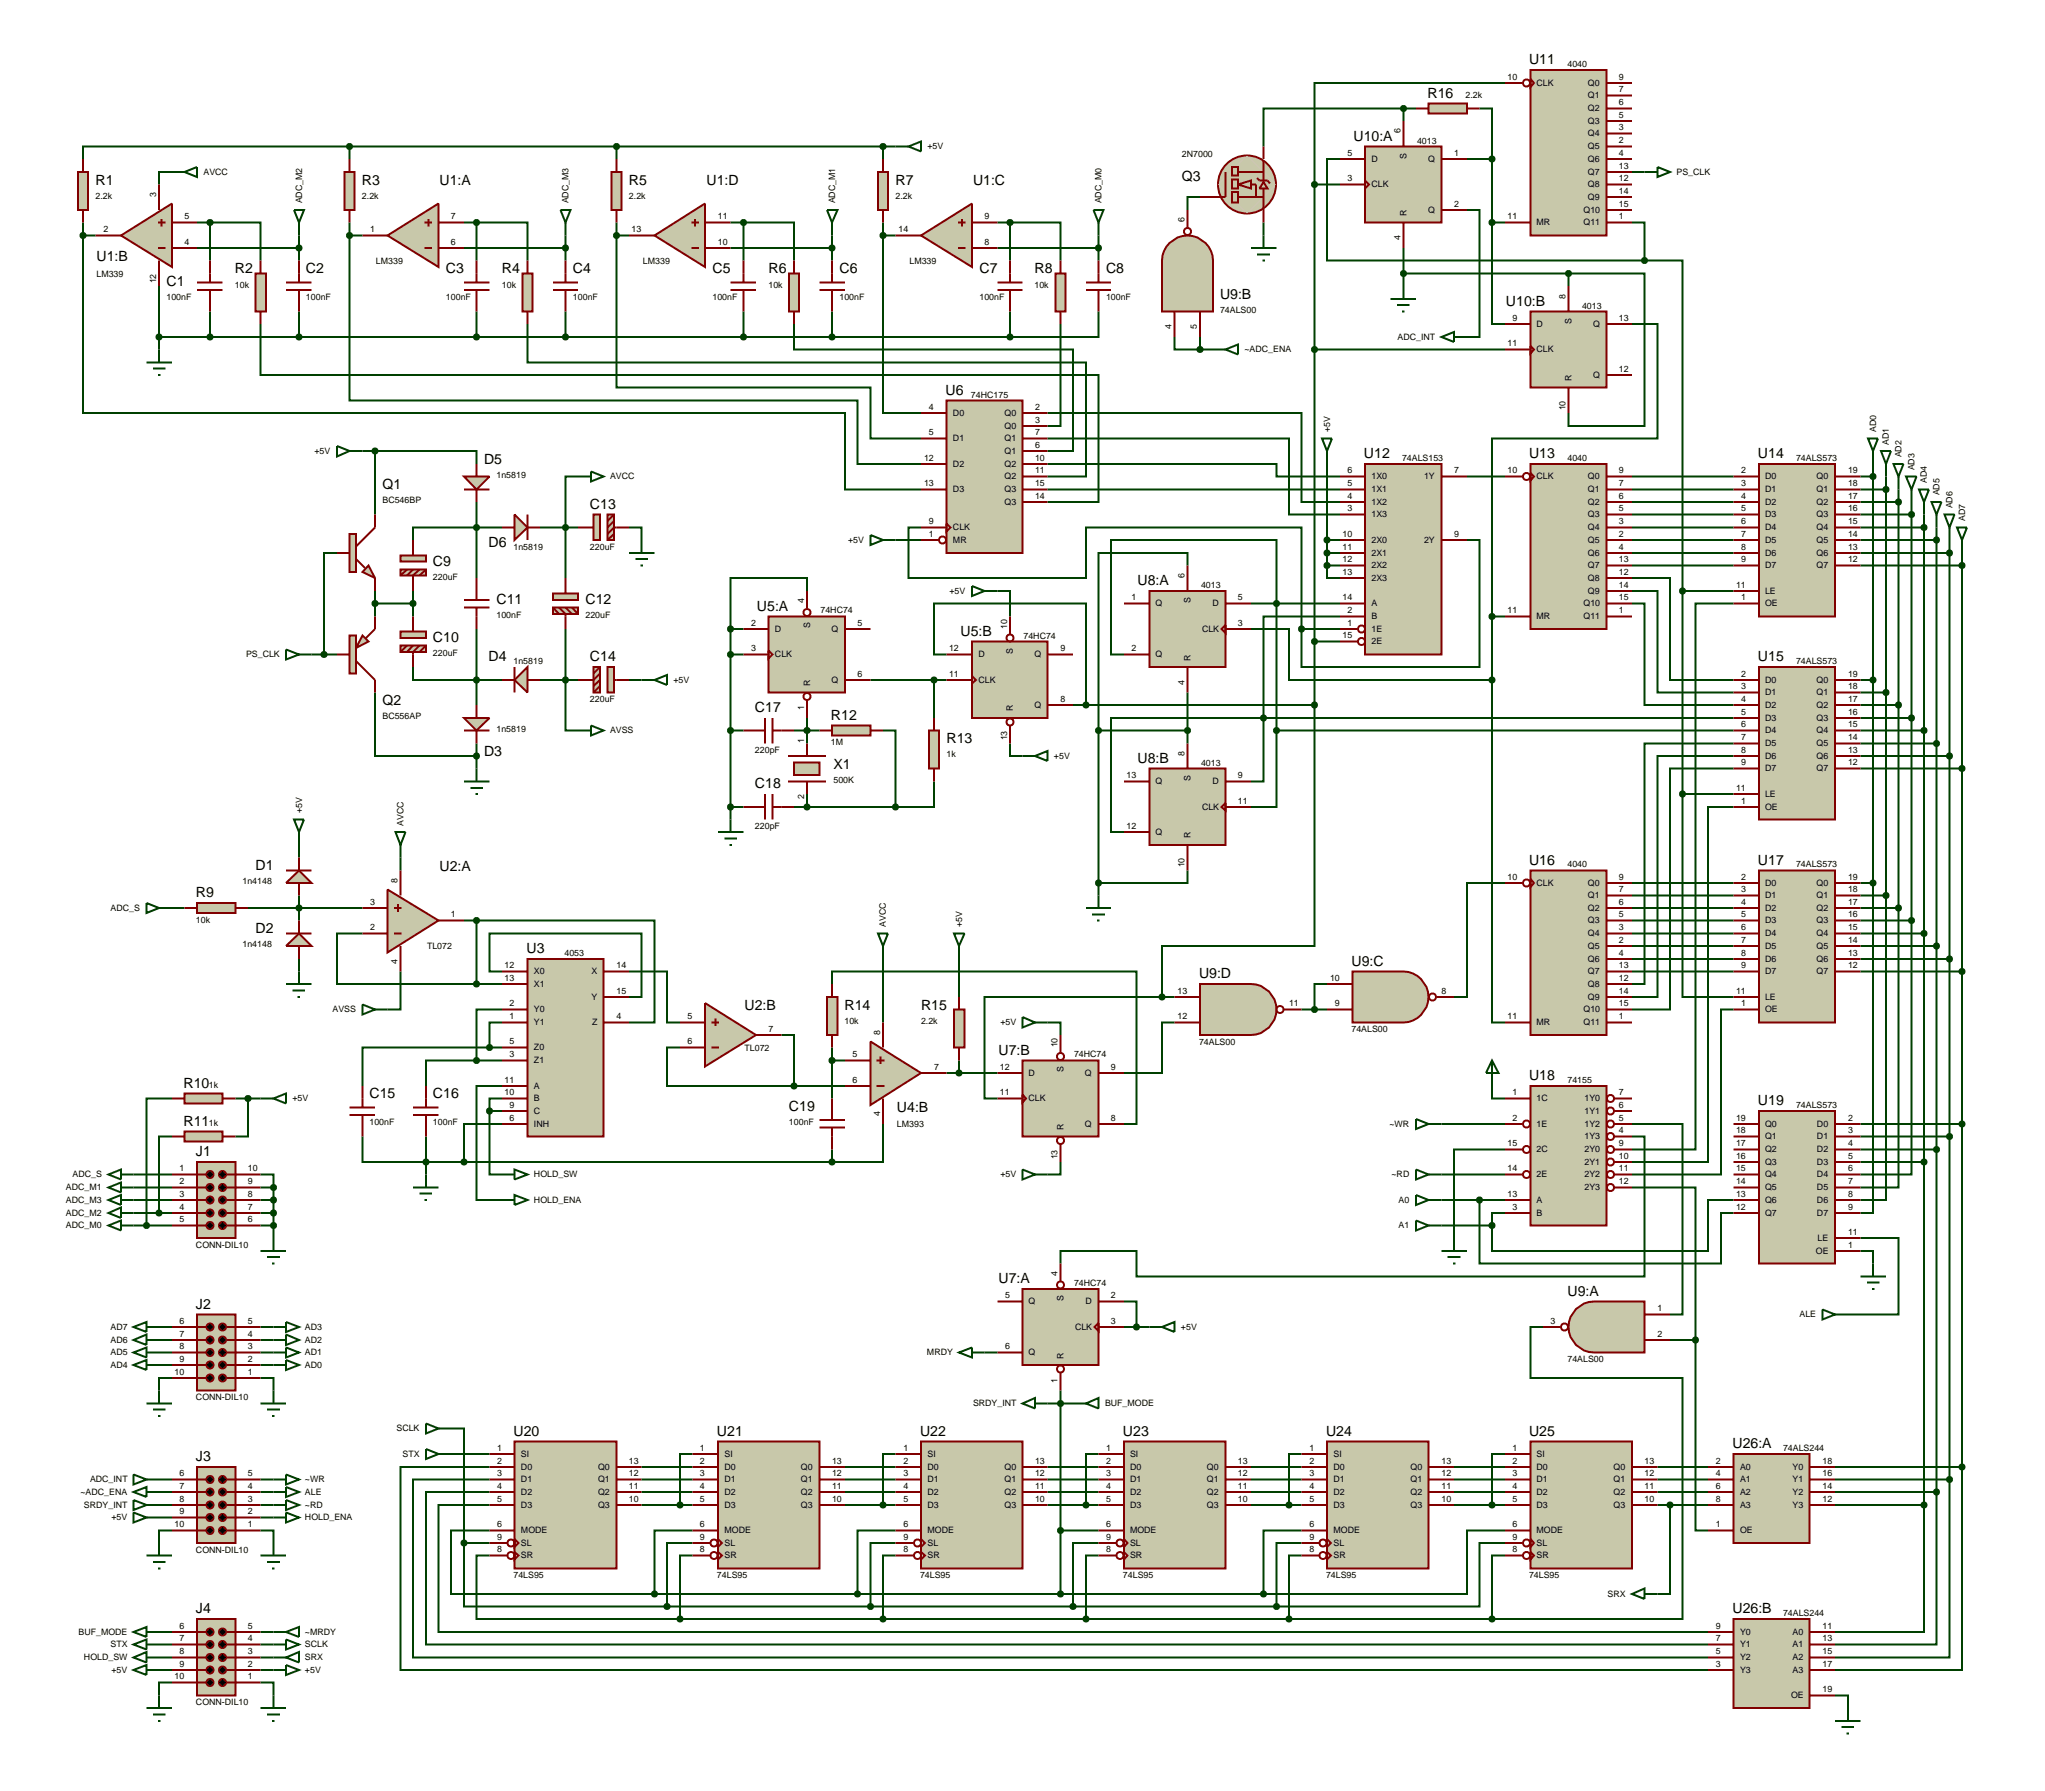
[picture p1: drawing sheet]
<svg xmlns="http://www.w3.org/2000/svg" width="409mm" height="358mm" viewBox="0 0 409 358" stroke-linecap="round" stroke-linejoin="round" font-family="sans-serif">
<defs><g id="words">
<g font-size="2.8">
<text x="305.8" y="12.9">U11</text>
<text x="285.5" y="19.6">R16</text>
<text x="270.7" y="28.2">U10:A</text>
<text x="19.1" y="37">R1</text>
<text x="72.4" y="37">R3</text>
<text x="87.9" y="37.1">U1:A</text>
<text x="125.8" y="37">R5</text>
<text x="141.3" y="37.1">U1:D</text>
<text x="179.1" y="37">R7</text>
<text x="194.6" y="37.1">U1:C</text>
<text x="236.4" y="36.2">Q3</text>
<text x="19.3" y="52.3">U1:B</text>
<text x="33.3" y="57.3">C1</text>
<text x="47" y="54.7">R2</text>
<text x="61.2" y="54.7">C2</text>
<text x="89.2" y="54.7">C3</text>
<text x="100.4" y="54.7">R4</text>
<text x="114.6" y="54.7">C4</text>
<text x="142.5" y="54.7">C5</text>
<text x="153.7" y="54.7">R6</text>
<text x="167.9" y="54.7">C6</text>
<text x="195.9" y="54.7">C7</text>
<text x="206.9" y="54.7">R8</text>
<text x="221.2" y="54.7">C8</text>
<text x="244" y="59.8">U9:B</text>
<text x="301.2" y="61.2">U10:B</text>
<text x="189.1" y="79">U6</text>
<text x="96.8" y="92.8">D5</text>
<text x="272.8" y="91.7">U12</text>
<text x="305.8" y="91.7">U13</text>
<text x="351.6" y="91.7">U14</text>
<text x="76.5" y="97.9">Q1</text>
<text x="118" y="101.8">C13</text>
<text x="86.6" y="113.2">C9</text>
<text x="97.7" y="109.5">D6</text>
<text x="227.5" y="117.1">U8:A</text>
<text x="99.3" y="120.8">C11</text>
<text x="117.1" y="120.8">C12</text>
<text x="151.4" y="122.2">U5:A</text>
<text x="86.6" y="128.4">C10</text>
<text x="192.1" y="127.2">U5:B</text>
<text x="97.7" y="132.3">D4</text>
<text x="118" y="132.3">C14</text>
<text x="351.6" y="132.3">U15</text>
<text x="76.5" y="141.1">Q2</text>
<text x="151" y="142.5">C17</text>
<text x="166.2" y="144">R12</text>
<text x="189.3" y="148.7">R13</text>
<text x="96.8" y="151.3">D3</text>
<text x="166.7" y="153.8">X1</text>
<text x="227.5" y="152.6">U8:B</text>
<text x="151" y="157.7">C18</text>
<text x="305.8" y="173">U16</text>
<text x="351.6" y="173">U17</text>
<text x="39.2" y="179.5">R9</text>
<text x="51.1" y="174.1">D1</text>
<text x="87.9" y="174.2">U2:A</text>
<text x="51.1" y="186.7">D2</text>
<text x="105.3" y="190.6">U3</text>
<text x="239.8" y="195.7">U9:D</text>
<text x="270.3" y="193.2">U9:C</text>
<text x="148.9" y="202.1">U2:B</text>
<text x="168.9" y="202">R14</text>
<text x="184.2" y="202">R15</text>
<text x="199.7" y="211">U7:B</text>
<text x="305.8" y="216">U18</text>
<text x="36.7" y="217.6">R10</text>
<text x="73.9" y="219.7">C15</text>
<text x="86.6" y="219.7">C16</text>
<text x="351.6" y="221.1">U19</text>
<text x="36.7" y="225.2">R11</text>
<text x="157.8" y="222.3">C19</text>
<text x="179.4" y="222.4">U4:B</text>
<text x="39.2" y="231.3">J1</text>
<text x="199.7" y="256.7">U7:A</text>
<text x="39.2" y="261.8">J2</text>
<text x="313.5" y="259.2">U9:A</text>
<text x="102.7" y="287.2">U20</text>
<text x="143.4" y="287.2">U21</text>
<text x="184" y="287.2">U22</text>
<text x="224.6" y="287.2">U23</text>
<text x="265.2" y="287.2">U24</text>
<text x="305.8" y="287.2">U25</text>
<text x="39.2" y="292.2">J3</text>
<text x="346.5" y="289.7">U26:A</text>
<text x="39.2" y="322.7">J4</text>
<text x="346.5" y="322.7">U26:B</text>
</g>
<g font-size="1.8">
<text x="301.5" y="16">10</text>
<text x="307.3" y="17.2">CLK</text>
<text x="313.5" y="13.5">4040</text>
<text x="317.6" y="17.2">Q0</text>
<text x="323.8" y="16">9</text>
<text x="293.1" y="19.6">2.2k</text>
<text x="317.6" y="19.7">Q1</text>
<text x="317.6" y="22.3">Q2</text>
<text x="323.8" y="18.5">7</text>
<text x="323.8" y="21.1">6</text>
<text x="323.8" y="23.6">5</text>
<text x="185.5" y="29.9">+5V</text>
<text x="280.1" y="26.7" transform="rotate(-90 280.1 26.7)">6</text>
<text x="283.4" y="28.8">4013</text>
<text x="317.6" y="24.8">Q3</text>
<text x="317.6" y="27.3">Q4</text>
<text x="317.6" y="29.9">Q5</text>
<text x="323.8" y="26.1">3</text>
<text x="323.8" y="28.7">2</text>
<text x="40.7" y="35">AVCC</text>
<text x="236.4" y="31.4">2N7000</text>
<text x="269.5" y="31.2">5</text>
<text x="274.3" y="32.4">D</text>
<text x="281.3" y="31.8" transform="rotate(-90 281.3 31.8)">S</text>
<text x="285.6" y="32.4">Q</text>
<text x="290.8" y="31.2">1</text>
<text x="317.6" y="32.4">Q6</text>
<text x="317.6" y="35">Q7</text>
<text x="323.8" y="31.2">4</text>
<text x="323.8" y="33.8">13</text>
<text x="335.3" y="35">PS_CLK</text>
<text x="19.1" y="39.8">2.2k</text>
<text x="31.2" y="39.4" transform="rotate(-90 31.2 39.4)">3</text>
<text x="60.4" y="40.7" transform="rotate(-90 60.4 40.7)">ADC_M2</text>
<text x="72.4" y="39.8">2.2k</text>
<text x="113.7" y="40.7" transform="rotate(-90 113.7 40.7)">ADC_M3</text>
<text x="125.8" y="39.8">2.2k</text>
<text x="167" y="40.7" transform="rotate(-90 167 40.7)">ADC_M1</text>
<text x="179.1" y="39.8">2.2k</text>
<text x="220.3" y="40.7" transform="rotate(-90 220.3 40.7)">ADC_M0</text>
<text x="269.5" y="36.3">3</text>
<text x="274.3" y="37.5">CLK</text>
<text x="290.8" y="41.4">2</text>
<text x="317.6" y="37.5">Q8</text>
<text x="317.6" y="40">Q9</text>
<text x="323.8" y="36.3">12</text>
<text x="323.8" y="38.8">14</text>
<text x="323.8" y="41.4">15</text>
<text x="20.7" y="46.5">2</text>
<text x="36.9" y="43.9">5</text>
<text x="74" y="46.5">1</text>
<text x="90.2" y="43.9">7</text>
<text x="126.3" y="46.5">13</text>
<text x="143.6" y="43.9">11</text>
<text x="179.7" y="46.5">14</text>
<text x="196.9" y="43.9">9</text>
<text x="236.9" y="44.5" transform="rotate(-90 236.9 44.5)">6</text>
<text x="281.3" y="43.3" transform="rotate(-90 281.3 43.3)">R</text>
<text x="285.6" y="42.6">Q</text>
<text x="301.5" y="43.9">11</text>
<text x="307.3" y="45.1">MR</text>
<text x="316.7" y="42.6">Q10</text>
<text x="316.7" y="45.1">Q11</text>
<text x="323.8" y="43.9">1</text>
<text x="36.9" y="49">4</text>
<text x="75.2" y="52.9">LM339</text>
<text x="90.2" y="49">6</text>
<text x="128.6" y="52.9">LM339</text>
<text x="143.6" y="49">10</text>
<text x="181.9" y="52.9">LM339</text>
<text x="196.9" y="49">8</text>
<text x="280.1" y="48.1" transform="rotate(-90 280.1 48.1)">4</text>
<text x="19.3" y="55.4">LM339</text>
<text x="31.2" y="56.7" transform="rotate(-90 31.2 56.7)">12</text>
<text x="47" y="57.6">10k</text>
<text x="100.4" y="57.6">10k</text>
<text x="153.7" y="57.6">10k</text>
<text x="206.9" y="57.6">10k</text>
<text x="313.1" y="59.8" transform="rotate(-90 313.1 59.8)">8</text>
<text x="33.3" y="60.1">100nF</text>
<text x="61.2" y="60.1">100nF</text>
<text x="89.2" y="60.1">100nF</text>
<text x="114.6" y="60.1">100nF</text>
<text x="142.5" y="60.1">100nF</text>
<text x="167.9" y="60.1">100nF</text>
<text x="195.9" y="60.1">100nF</text>
<text x="221.2" y="60.1">100nF</text>
<text x="234.3" y="65.8" transform="rotate(-90 234.3 65.8)">4</text>
<text x="239.4" y="65.8" transform="rotate(-90 239.4 65.8)">5</text>
<text x="244" y="62.6">74ALS00</text>
<text x="302.5" y="64.2">9</text>
<text x="307.3" y="65.4">D</text>
<text x="314.3" y="64.8" transform="rotate(-90 314.3 64.8)">S</text>
<text x="316.4" y="61.8">4013</text>
<text x="318.6" y="65.4">Q</text>
<text x="323.8" y="64.2">13</text>
<text x="248.9" y="70.5">~ADC_ENA</text>
<text x="279.5" y="68">ADC_INT</text>
<text x="301.5" y="69.3">11</text>
<text x="307.3" y="70.5">CLK</text>
<text x="314.3" y="76.3" transform="rotate(-90 314.3 76.3)">R</text>
<text x="318.6" y="75.6">Q</text>
<text x="323.8" y="74.4">12</text>
<text x="185.8" y="82">4</text>
<text x="190.6" y="83.2">D0</text>
<text x="194.2" y="79.6">74HC175</text>
<text x="200.9" y="83.2">Q0</text>
<text x="207" y="82">2</text>
<text x="313.1" y="82.1" transform="rotate(-90 313.1 82.1)">10</text>
<text x="185.8" y="87.1">5</text>
<text x="190.6" y="88.3">D1</text>
<text x="200.9" y="85.8">Q0</text>
<text x="200.9" y="88.3">Q1</text>
<text x="207" y="84.6">3</text>
<text x="207" y="87.1">7</text>
<text x="207" y="89.6">6</text>
<text x="266" y="86.4" transform="rotate(-90 266 86.4)">+5V</text>
<text x="375.2" y="86.4" transform="rotate(-90 375.2 86.4)">AD0</text>
<text x="377.8" y="89" transform="rotate(-90 377.8 89)">AD1</text>
<text x="62.9" y="90.8">+5V</text>
<text x="99.3" y="95.7">1n5819</text>
<text x="122" y="95.9">AVCC</text>
<text x="184.8" y="92.2">12</text>
<text x="190.6" y="93.4">D2</text>
<text x="200.9" y="90.8">Q1</text>
<text x="200.9" y="93.4">Q2</text>
<text x="200.9" y="95.9">Q2</text>
<text x="207" y="92.2">10</text>
<text x="207" y="94.7">11</text>
<text x="269.5" y="94.7">6</text>
<text x="274.3" y="95.9">1X0</text>
<text x="280.4" y="92.3">74ALS153</text>
<text x="284.8" y="95.9">1Y</text>
<text x="290.8" y="94.7">7</text>
<text x="301.5" y="94.7">10</text>
<text x="307.3" y="95.9">CLK</text>
<text x="313.5" y="92.3">4040</text>
<text x="317.6" y="95.9">Q0</text>
<text x="323.8" y="94.7">9</text>
<text x="348.2" y="94.7">2</text>
<text x="353" y="95.9">D0</text>
<text x="359.2" y="92.3">74ALS573</text>
<text x="363.3" y="95.9">Q0</text>
<text x="369.6" y="94.7">19</text>
<text x="380.3" y="91.5" transform="rotate(-90 380.3 91.5)">AD2</text>
<text x="382.9" y="94.1" transform="rotate(-90 382.9 94.1)">AD3</text>
<text x="76.5" y="100.7">BC546BP</text>
<text x="184.8" y="97.3">13</text>
<text x="190.6" y="98.5">D3</text>
<text x="200.9" y="98.5">Q3</text>
<text x="200.9" y="101">Q3</text>
<text x="207" y="97.3">15</text>
<text x="207" y="99.8">14</text>
<text x="269.5" y="97.3">5</text>
<text x="269.5" y="99.8">4</text>
<text x="274.3" y="98.5">1X1</text>
<text x="274.3" y="101">1X2</text>
<text x="317.6" y="98.5">Q1</text>
<text x="317.6" y="101">Q2</text>
<text x="323.8" y="97.3">7</text>
<text x="323.8" y="99.8">6</text>
<text x="348.2" y="97.3">3</text>
<text x="348.2" y="99.8">4</text>
<text x="353" y="98.5">D1</text>
<text x="353" y="101">D2</text>
<text x="363.3" y="98.5">Q1</text>
<text x="363.3" y="101">Q2</text>
<text x="369.6" y="97.3">18</text>
<text x="369.6" y="99.8">17</text>
<text x="385.4" y="96.6" transform="rotate(-90 385.4 96.6)">AD4</text>
<text x="387.9" y="99.1" transform="rotate(-90 387.9 99.1)">AD5</text>
<text x="390.5" y="101.7" transform="rotate(-90 390.5 101.7)">AD6</text>
<text x="185.8" y="104.9">9</text>
<text x="185.8" y="107.4">1</text>
<text x="190.6" y="106.1">CLK</text>
<text x="268.5" y="107.4">10</text>
<text x="269.5" y="102.3">3</text>
<text x="274.3" y="103.5">1X3</text>
<text x="290.8" y="107.4">9</text>
<text x="317.6" y="103.5">Q3</text>
<text x="317.6" y="106.1">Q4</text>
<text x="323.8" y="102.3">5</text>
<text x="323.8" y="104.9">3</text>
<text x="323.8" y="107.4">2</text>
<text x="348.2" y="102.3">5</text>
<text x="348.2" y="104.9">6</text>
<text x="348.2" y="107.4">7</text>
<text x="353" y="103.5">D3</text>
<text x="353" y="106.1">D4</text>
<text x="363.3" y="103.5">Q3</text>
<text x="363.3" y="106.1">Q4</text>
<text x="369.6" y="102.3">16</text>
<text x="369.6" y="104.9">15</text>
<text x="369.6" y="107.4">14</text>
<text x="393" y="104.2" transform="rotate(-90 393 104.2)">AD7</text>
<text x="102.7" y="110">1n5819</text>
<text x="118" y="110">220uF</text>
<text x="169.6" y="108.6">+5V</text>
<text x="190.6" y="108.6">MR</text>
<text x="268.5" y="110">11</text>
<text x="268.5" y="112.5">12</text>
<text x="274.3" y="108.6">2X0</text>
<text x="274.3" y="111.2">2X1</text>
<text x="274.3" y="113.7">2X2</text>
<text x="284.8" y="108.6">2Y</text>
<text x="317.6" y="108.6">Q5</text>
<text x="317.6" y="111.2">Q6</text>
<text x="317.6" y="113.7">Q7</text>
<text x="323.8" y="110">4</text>
<text x="323.8" y="112.5">13</text>
<text x="348.2" y="110">8</text>
<text x="348.2" y="112.5">9</text>
<text x="353" y="108.6">D5</text>
<text x="353" y="111.2">D6</text>
<text x="353" y="113.7">D7</text>
<text x="363.3" y="108.6">Q5</text>
<text x="363.3" y="111.2">Q6</text>
<text x="363.3" y="113.7">Q7</text>
<text x="369.6" y="110">13</text>
<text x="369.6" y="112.5">12</text>
<text x="86.6" y="116">220uF</text>
<text x="189.9" y="118.8">+5V</text>
<text x="236.9" y="115.6" transform="rotate(-90 236.9 115.6)">6</text>
<text x="240.2" y="117.7">4013</text>
<text x="268.5" y="115">13</text>
<text x="274.3" y="116.2">2X3</text>
<text x="317.6" y="116.2">Q8</text>
<text x="317.6" y="118.8">Q9</text>
<text x="323.8" y="115">12</text>
<text x="323.8" y="117.6">14</text>
<text x="347.2" y="117.6">11</text>
<text x="353" y="118.8">LE</text>
<text x="99.3" y="123.6">100nF</text>
<text x="117.1" y="123.6">220uF</text>
<text x="150.2" y="125.2">2</text>
<text x="160.8" y="120.7" transform="rotate(-90 160.8 120.7)">4</text>
<text x="162" y="125.7" transform="rotate(-90 162 125.7)">S</text>
<text x="164.1" y="122.7">74HC74</text>
<text x="171.5" y="125.2">5</text>
<text x="201.4" y="125.8" transform="rotate(-90 201.4 125.8)">10</text>
<text x="226.3" y="120.1">1</text>
<text x="231.1" y="121.3">Q</text>
<text x="238.1" y="120.7" transform="rotate(-90 238.1 120.7)">S</text>
<text x="242.5" y="121.3">D</text>
<text x="247.6" y="120.1">5</text>
<text x="247.6" y="125.2">3</text>
<text x="268.5" y="120.1">14</text>
<text x="269.5" y="122.7">2</text>
<text x="269.5" y="125.2">1</text>
<text x="274.3" y="121.3">A</text>
<text x="274.3" y="123.9">B</text>
<text x="301.5" y="122.7">11</text>
<text x="307.3" y="123.9">MR</text>
<text x="316.7" y="121.3">Q10</text>
<text x="316.7" y="123.9">Q11</text>
<text x="323.8" y="120.1">15</text>
<text x="323.8" y="122.7">1</text>
<text x="348.2" y="120.1">1</text>
<text x="353" y="121.3">OE</text>
<text x="49.2" y="131.5">PS_CLK</text>
<text x="86.6" y="131.2">220uF</text>
<text x="150.2" y="130.3">3</text>
<text x="155" y="126.4">D</text>
<text x="155" y="131.5">CLK</text>
<text x="166.3" y="126.4">Q</text>
<text x="189.8" y="130.3">12</text>
<text x="195.7" y="131.5">D</text>
<text x="202.6" y="130.8" transform="rotate(-90 202.6 130.8)">S</text>
<text x="204.7" y="127.8">74HC74</text>
<text x="206.9" y="131.5">Q</text>
<text x="212.1" y="130.3">9</text>
<text x="226.3" y="130.3">2</text>
<text x="231.1" y="131.5">Q</text>
<text x="240.4" y="126.4">CLK</text>
<text x="268.5" y="127.7">15</text>
<text x="274.3" y="126.4">1E</text>
<text x="274.3" y="128.9">2E</text>
<text x="102.7" y="132.9">1n5819</text>
<text x="134.7" y="136.6">+5V</text>
<text x="162" y="137.2" transform="rotate(-90 162 137.2)">R</text>
<text x="166.3" y="136.6">Q</text>
<text x="171.5" y="135.4">6</text>
<text x="189.8" y="135.4">11</text>
<text x="195.7" y="136.6">CLK</text>
<text x="236.9" y="137" transform="rotate(-90 236.9 137)">4</text>
<text x="238.1" y="132.2" transform="rotate(-90 238.1 132.2)">R</text>
<text x="348.2" y="135.4">2</text>
<text x="348.2" y="137.9">3</text>
<text x="353" y="136.6">D0</text>
<text x="359.2" y="132.9">74ALS573</text>
<text x="363.3" y="136.6">Q0</text>
<text x="369.6" y="135.4">19</text>
<text x="369.6" y="137.9">18</text>
<text x="76.5" y="143.9">BC556AP</text>
<text x="118" y="140.5">220uF</text>
<text x="160.8" y="142" transform="rotate(-90 160.8 142)">1</text>
<text x="202.6" y="142.3" transform="rotate(-90 202.6 142.3)">R</text>
<text x="206.9" y="141.6">Q</text>
<text x="212.1" y="140.4">8</text>
<text x="348.2" y="140.4">4</text>
<text x="348.2" y="143">5</text>
<text x="353" y="139.1">D1</text>
<text x="353" y="141.6">D2</text>
<text x="363.3" y="139.1">Q1</text>
<text x="363.3" y="141.6">Q2</text>
<text x="369.6" y="140.4">17</text>
<text x="369.6" y="143">16</text>
<text x="99.3" y="146.5">1n5819</text>
<text x="122" y="146.7">AVSS</text>
<text x="160.8" y="148.7" transform="rotate(-90 160.8 148.7)">1</text>
<text x="166.2" y="149.1">1M</text>
<text x="201.4" y="148.1" transform="rotate(-90 201.4 148.1)">13</text>
<text x="348.2" y="145.5">6</text>
<text x="348.2" y="148.1">7</text>
<text x="353" y="144.2">D3</text>
<text x="353" y="146.7">D4</text>
<text x="353" y="149.3">D5</text>
<text x="363.3" y="144.2">Q3</text>
<text x="363.3" y="146.7">Q4</text>
<text x="363.3" y="149.3">Q5</text>
<text x="369.6" y="145.5">15</text>
<text x="369.6" y="148.1">14</text>
<text x="151" y="150.7">220pF</text>
<text x="189.3" y="151.5">1k</text>
<text x="210.8" y="151.8">+5V</text>
<text x="225.3" y="155.7">13</text>
<text x="236.9" y="151.2" transform="rotate(-90 236.9 151.2)">8</text>
<text x="240.2" y="153.2">4013</text>
<text x="247.6" y="155.7">9</text>
<text x="348.2" y="150.6">8</text>
<text x="348.2" y="153.1">9</text>
<text x="353" y="151.8">D6</text>
<text x="353" y="154.3">D7</text>
<text x="363.3" y="151.8">Q6</text>
<text x="363.3" y="154.3">Q7</text>
<text x="369.6" y="150.6">13</text>
<text x="369.6" y="153.1">12</text>
<text x="160.8" y="159.8" transform="rotate(-90 160.8 159.8)">2</text>
<text x="166.7" y="156.6">500K</text>
<text x="231.1" y="156.9">Q</text>
<text x="238.1" y="156.2" transform="rotate(-90 238.1 156.2)">S</text>
<text x="240.4" y="162">CLK</text>
<text x="242.5" y="156.9">D</text>
<text x="247.6" y="160.8">11</text>
<text x="347.2" y="158.2">11</text>
<text x="348.2" y="160.8">1</text>
<text x="353" y="159.4">LE</text>
<text x="353" y="162">OE</text>
<text x="60.4" y="162.6" transform="rotate(-90 60.4 162.6)">+5V</text>
<text x="80.7" y="165.2" transform="rotate(-90 80.7 165.2)">AVCC</text>
<text x="151" y="165.9">220pF</text>
<text x="225.3" y="165.8">12</text>
<text x="231.1" y="167">Q</text>
<text x="238.1" y="167.7" transform="rotate(-90 238.1 167.7)">R</text>
<text x="236.9" y="173.5" transform="rotate(-90 236.9 173.5)">10</text>
<text x="313.5" y="173.5">4040</text>
<text x="359.2" y="173.5">74ALS573</text>
<text x="48.5" y="176.9">1n4148</text>
<text x="79.5" y="176.6" transform="rotate(-90 79.5 176.6)">8</text>
<text x="301.5" y="176">10</text>
<text x="307.3" y="177.2">CLK</text>
<text x="317.6" y="177.2">Q0</text>
<text x="317.6" y="179.7">Q1</text>
<text x="323.8" y="176">9</text>
<text x="323.8" y="178.5">7</text>
<text x="348.2" y="176">2</text>
<text x="348.2" y="178.5">3</text>
<text x="353" y="177.2">D0</text>
<text x="353" y="179.7">D1</text>
<text x="363.3" y="177.2">Q0</text>
<text x="363.3" y="179.7">Q1</text>
<text x="369.6" y="176">19</text>
<text x="369.6" y="178.5">18</text>
<text x="22.1" y="182.2">ADC_S</text>
<text x="39.2" y="184.6">10k</text>
<text x="74" y="181">3</text>
<text x="90.2" y="183.5">1</text>
<text x="177.2" y="185.4" transform="rotate(-90 177.2 185.4)">AVCC</text>
<text x="192.4" y="185.4" transform="rotate(-90 192.4 185.4)">+5V</text>
<text x="317.6" y="182.2">Q2</text>
<text x="317.6" y="184.7">Q3</text>
<text x="323.8" y="181">6</text>
<text x="323.8" y="183.5">5</text>
<text x="348.2" y="181">4</text>
<text x="348.2" y="183.5">5</text>
<text x="353" y="182.2">D2</text>
<text x="353" y="184.7">D3</text>
<text x="363.3" y="182.2">Q2</text>
<text x="363.3" y="184.7">Q3</text>
<text x="369.6" y="181">17</text>
<text x="369.6" y="183.5">16</text>
<text x="48.5" y="189.5">1n4148</text>
<text x="74" y="186.1">2</text>
<text x="85.4" y="189.9">TL072</text>
<text x="112.9" y="191.2">4053</text>
<text x="317.6" y="187.3">Q4</text>
<text x="317.6" y="189.8">Q5</text>
<text x="323.8" y="186.1">3</text>
<text x="323.8" y="188.6">2</text>
<text x="323.8" y="191.2">4</text>
<text x="348.2" y="186.1">6</text>
<text x="348.2" y="188.6">7</text>
<text x="348.2" y="191.2">8</text>
<text x="353" y="187.3">D4</text>
<text x="353" y="189.8">D5</text>
<text x="363.3" y="187.3">Q4</text>
<text x="363.3" y="189.8">Q5</text>
<text x="369.6" y="186.1">15</text>
<text x="369.6" y="188.6">14</text>
<text x="369.6" y="191.2">13</text>
<text x="79.5" y="192.8" transform="rotate(-90 79.5 192.8)">4</text>
<text x="100.9" y="193.7">12</text>
<text x="100.9" y="196.2">13</text>
<text x="106.8" y="194.9">X0</text>
<text x="106.8" y="197.4">X1</text>
<text x="118.3" y="194.9">X</text>
<text x="123.3" y="193.7">14</text>
<text x="266" y="196.2">10</text>
<text x="317.6" y="192.4">Q6</text>
<text x="317.6" y="194.9">Q7</text>
<text x="317.6" y="197.4">Q8</text>
<text x="323.8" y="193.7">13</text>
<text x="323.8" y="196.2">12</text>
<text x="348.2" y="193.7">9</text>
<text x="353" y="192.4">D6</text>
<text x="353" y="194.9">D7</text>
<text x="363.3" y="192.4">Q6</text>
<text x="363.3" y="194.9">Q7</text>
<text x="369.6" y="193.7">12</text>
<text x="66.5" y="202.5">AVSS</text>
<text x="101.9" y="201.3">2</text>
<text x="101.9" y="203.9">1</text>
<text x="106.8" y="202.5">Y0</text>
<text x="118.3" y="200">Y</text>
<text x="123.3" y="198.8">15</text>
<text x="123.3" y="203.9">4</text>
<text x="137.5" y="203.9">5</text>
<text x="235.5" y="198.8">13</text>
<text x="235.5" y="203.9">12</text>
<text x="257.8" y="201.3">11</text>
<text x="267" y="201.3">9</text>
<text x="288.3" y="198.8">8</text>
<text x="301.5" y="203.9">11</text>
<text x="316.7" y="202.5">Q10</text>
<text x="317.6" y="200">Q9</text>
<text x="323.8" y="198.8">14</text>
<text x="323.8" y="201.3">15</text>
<text x="323.8" y="203.9">1</text>
<text x="347.2" y="198.8">11</text>
<text x="348.2" y="201.3">1</text>
<text x="353" y="200">LE</text>
<text x="353" y="202.5">OE</text>
<text x="101.9" y="208.9">5</text>
<text x="106.8" y="205.1">Y1</text>
<text x="118.4" y="205.1">Z</text>
<text x="137.5" y="208.9">6</text>
<text x="153.7" y="206.4">7</text>
<text x="168.9" y="204.8">10k</text>
<text x="176" y="207" transform="rotate(-90 176 207)">8</text>
<text x="184.2" y="204.8">2.2k</text>
<text x="200.1" y="205.1">+5V</text>
<text x="211.5" y="209.5" transform="rotate(-90 211.5 209.5)">10</text>
<text x="239.8" y="209">74ALS00</text>
<text x="270.3" y="206.5">74ALS00</text>
<text x="307.3" y="205.1">MR</text>
<text x="316.7" y="205.1">Q11</text>
<text x="101.9" y="211.5">3</text>
<text x="106.8" y="210.1">Z0</text>
<text x="106.8" y="212.7">Z1</text>
<text x="148.9" y="210.3">TL072</text>
<text x="170.5" y="211.5">5</text>
<text x="186.8" y="214">7</text>
<text x="200" y="214">12</text>
<text x="205.7" y="215.2">D</text>
<text x="212.7" y="214.5" transform="rotate(-90 212.7 214.5)">S</text>
<text x="214.8" y="211.5">74HC74</text>
<text x="217" y="215.2">Q</text>
<text x="222.2" y="214">9</text>
<text x="41.8" y="217.6">1k</text>
<text x="58.5" y="220.3">+5V</text>
<text x="100.9" y="216.6">11</text>
<text x="100.9" y="219.1">10</text>
<text x="101.9" y="221.6">9</text>
<text x="106.8" y="217.8">A</text>
<text x="106.8" y="220.3">B</text>
<text x="170.5" y="216.6">6</text>
<text x="200" y="219.1">11</text>
<text x="205.7" y="220.3">CLK</text>
<text x="302.5" y="219.1">1</text>
<text x="307.3" y="220.3">1C</text>
<text x="313.5" y="216.6">74155</text>
<text x="316.9" y="220.3">1Y0</text>
<text x="323.8" y="219.1">7</text>
<text x="323.8" y="221.6">6</text>
<text x="359.2" y="221.7">74ALS573</text>
<text x="41.8" y="225.2">1k</text>
<text x="73.9" y="225.1">100nF</text>
<text x="86.6" y="225.1">100nF</text>
<text x="101.9" y="224.2">6</text>
<text x="106.8" y="222.8">C</text>
<text x="106.8" y="225.4">INH</text>
<text x="157.8" y="225.1">100nF</text>
<text x="176" y="223.2" transform="rotate(-90 176 223.2)">4</text>
<text x="179.4" y="225.5">LM393</text>
<text x="212.7" y="226" transform="rotate(-90 212.7 226)">R</text>
<text x="217" y="225.4">Q</text>
<text x="222.2" y="224.2">8</text>
<text x="277.9" y="225.4">~WR</text>
<text x="302.5" y="224.2">2</text>
<text x="307.3" y="225.4">1E</text>
<text x="316.9" y="222.8">1Y1</text>
<text x="316.9" y="225.4">1Y2</text>
<text x="316.9" y="227.9">1Y3</text>
<text x="323.8" y="224.2">5</text>
<text x="323.8" y="226.7">4</text>
<text x="347.2" y="224.2">19</text>
<text x="347.2" y="226.7">18</text>
<text x="353" y="225.4">Q0</text>
<text x="353" y="227.9">Q1</text>
<text x="363.4" y="225.4">D0</text>
<text x="363.4" y="227.9">D1</text>
<text x="369.6" y="224.2">2</text>
<text x="369.6" y="226.7">3</text>
<text x="211.5" y="231.9" transform="rotate(-90 211.5 231.9)">13</text>
<text x="301.5" y="229.3">15</text>
<text x="307.3" y="230.5">2C</text>
<text x="316.9" y="230.5">2Y0</text>
<text x="316.9" y="233">2Y1</text>
<text x="323.8" y="229.3">9</text>
<text x="323.8" y="231.8">10</text>
<text x="347.2" y="229.3">17</text>
<text x="347.2" y="231.8">16</text>
<text x="353" y="230.5">Q2</text>
<text x="353" y="233">Q3</text>
<text x="363.4" y="230.5">D2</text>
<text x="363.4" y="233">D3</text>
<text x="369.6" y="229.3">4</text>
<text x="369.6" y="231.8">5</text>
<text x="13.2" y="238.1">ADC_M1</text>
<text x="14.5" y="235.5">ADC_S</text>
<text x="35.9" y="234.3">1</text>
<text x="35.9" y="236.9">2</text>
<text x="35.9" y="239.4">3</text>
<text x="49.6" y="234.3">10</text>
<text x="49.6" y="236.9">9</text>
<text x="49.6" y="239.4">8</text>
<text x="106.8" y="235.5">HOLD_SW</text>
<text x="200.1" y="235.5">+5V</text>
<text x="278.3" y="235.5">~RD</text>
<text x="301.5" y="234.3">14</text>
<text x="301.5" y="239.4">13</text>
<text x="307.3" y="235.5">2E</text>
<text x="316.9" y="235.5">2Y2</text>
<text x="316.9" y="238.1">2Y3</text>
<text x="323.8" y="234.3">11</text>
<text x="323.8" y="236.9">12</text>
<text x="347.2" y="234.3">15</text>
<text x="347.2" y="236.9">14</text>
<text x="347.2" y="239.4">13</text>
<text x="353" y="235.5">Q4</text>
<text x="353" y="238.1">Q5</text>
<text x="363.4" y="235.5">D4</text>
<text x="363.4" y="238.1">D5</text>
<text x="369.6" y="234.3">6</text>
<text x="369.6" y="236.9">7</text>
<text x="369.6" y="239.4">8</text>
<text x="13.2" y="240.6">ADC_M3</text>
<text x="13.2" y="243.2">ADC_M2</text>
<text x="13.2" y="245.7">ADC_M0</text>
<text x="35.9" y="242">4</text>
<text x="35.9" y="244.5">5</text>
<text x="49.6" y="242">7</text>
<text x="49.6" y="244.5">6</text>
<text x="106.8" y="240.6">HOLD_ENA</text>
<text x="279.7" y="240.6">A0</text>
<text x="279.7" y="245.7">A1</text>
<text x="302.5" y="242">3</text>
<text x="307.3" y="240.6">A</text>
<text x="307.3" y="243.2">B</text>
<text x="347.2" y="242">12</text>
<text x="353" y="240.6">Q6</text>
<text x="353" y="243.2">Q7</text>
<text x="363.4" y="240.6">D6</text>
<text x="363.4" y="243.2">D7</text>
<text x="369.6" y="242">9</text>
<text x="39.2" y="249.6">CONN-DIL10</text>
<text x="363.2" y="250.8">OE</text>
<text x="363.5" y="248.2">LE</text>
<text x="369.6" y="247">11</text>
<text x="369.6" y="249.6">1</text>
<text x="211.5" y="255.3" transform="rotate(-90 211.5 255.3)">4</text>
<text x="214.8" y="257.3">74HC74</text>
<text x="201" y="259.7">5</text>
<text x="205.7" y="260.9">Q</text>
<text x="212.7" y="260.3" transform="rotate(-90 212.7 260.3)">S</text>
<text x="217.1" y="260.9">D</text>
<text x="222.2" y="259.7">2</text>
<text x="331.5" y="262.3">1</text>
<text x="359.9" y="263.5">ALE</text>
<text x="22.1" y="266">AD7</text>
<text x="22.1" y="268.6">AD6</text>
<text x="35.9" y="269.9">8</text>
<text x="35.9" y="267.4">7</text>
<text x="35.9" y="264.8">6</text>
<text x="49.6" y="269.9">3</text>
<text x="49.6" y="267.4">4</text>
<text x="49.6" y="264.8">5</text>
<text x="61" y="266">AD3</text>
<text x="61" y="268.6">AD2</text>
<text x="201" y="269.9">6</text>
<text x="215" y="266">CLK</text>
<text x="222.2" y="264.8">3</text>
<text x="236.2" y="266">+5V</text>
<text x="310.1" y="264.8">3</text>
<text x="331.5" y="267.4">2</text>
<text x="22.1" y="271.1">AD5</text>
<text x="22.1" y="273.6">AD4</text>
<text x="34.9" y="275">10</text>
<text x="35.9" y="272.4">9</text>
<text x="49.6" y="275">1</text>
<text x="49.6" y="272.4">2</text>
<text x="61" y="271.1">AD1</text>
<text x="61" y="273.6">AD0</text>
<text x="185.4" y="271.1">MRDY</text>
<text x="205.7" y="271.1">Q</text>
<text x="212.7" y="271.8" transform="rotate(-90 212.7 271.8)">R</text>
<text x="313.5" y="272.5">74ALS00</text>
<text x="39.2" y="280.1">CONN-DIL10</text>
<text x="194.6" y="281.3">SRDY_INT</text>
<text x="211.5" y="276.6" transform="rotate(-90 211.5 276.6)">1</text>
<text x="221" y="281.3">BUF_MODE</text>
<text x="79.3" y="286.3">SCLK</text>
<text x="80.5" y="291.4">STX</text>
<text x="99.4" y="290.2">1</text>
<text x="99.4" y="292.8">2</text>
<text x="104.2" y="291.4">SI</text>
<text x="104.2" y="294">D0</text>
<text x="119.6" y="294">Q0</text>
<text x="125.8" y="292.8">13</text>
<text x="140" y="290.2">1</text>
<text x="140" y="292.8">2</text>
<text x="144.9" y="291.4">SI</text>
<text x="144.9" y="294">D0</text>
<text x="160.2" y="294">Q0</text>
<text x="166.4" y="292.8">13</text>
<text x="180.7" y="290.2">1</text>
<text x="180.7" y="292.8">2</text>
<text x="185.5" y="291.4">SI</text>
<text x="185.5" y="294">D0</text>
<text x="200.9" y="294">Q0</text>
<text x="207" y="292.8">13</text>
<text x="221.2" y="290.2">1</text>
<text x="221.2" y="292.8">2</text>
<text x="226" y="291.4">SI</text>
<text x="226" y="294">D0</text>
<text x="241.4" y="294">Q0</text>
<text x="247.6" y="292.8">13</text>
<text x="261.9" y="290.2">1</text>
<text x="261.9" y="292.8">2</text>
<text x="266.7" y="291.4">SI</text>
<text x="266.7" y="294">D0</text>
<text x="282.1" y="294">Q0</text>
<text x="288.3" y="292.8">13</text>
<text x="302.5" y="290.2">1</text>
<text x="302.5" y="292.8">2</text>
<text x="307.3" y="291.4">SI</text>
<text x="307.3" y="294">D0</text>
<text x="322.7" y="294">Q0</text>
<text x="328.9" y="292.8">13</text>
<text x="343.2" y="292.8">2</text>
<text x="348" y="294">A0</text>
<text x="356.6" y="290.3">74ALS244</text>
<text x="358.5" y="294">Y0</text>
<text x="364.5" y="292.8">18</text>
<text x="16.1" y="299">~ADC_ENA</text>
<text x="18" y="296.5">ADC_INT</text>
<text x="35.9" y="297.8">7</text>
<text x="35.9" y="295.3">6</text>
<text x="49.6" y="297.8">4</text>
<text x="49.6" y="295.3">5</text>
<text x="61" y="296.5">~WR</text>
<text x="61" y="299">ALE</text>
<text x="99.4" y="295.3">3</text>
<text x="99.4" y="297.8">4</text>
<text x="104.2" y="296.5">D1</text>
<text x="104.2" y="299">D2</text>
<text x="119.6" y="296.5">Q1</text>
<text x="119.6" y="299">Q2</text>
<text x="125.8" y="295.3">12</text>
<text x="125.8" y="297.8">11</text>
<text x="140" y="295.3">3</text>
<text x="140" y="297.8">4</text>
<text x="144.9" y="296.5">D1</text>
<text x="144.9" y="299">D2</text>
<text x="160.2" y="296.5">Q1</text>
<text x="160.2" y="299">Q2</text>
<text x="166.4" y="295.3">12</text>
<text x="166.4" y="297.8">11</text>
<text x="180.7" y="295.3">3</text>
<text x="180.7" y="297.8">4</text>
<text x="185.5" y="296.5">D1</text>
<text x="185.5" y="299">D2</text>
<text x="200.9" y="296.5">Q1</text>
<text x="200.9" y="299">Q2</text>
<text x="207" y="295.3">12</text>
<text x="207" y="297.8">11</text>
<text x="221.2" y="295.3">3</text>
<text x="221.2" y="297.8">4</text>
<text x="226" y="296.5">D1</text>
<text x="226" y="299">D2</text>
<text x="241.4" y="296.5">Q1</text>
<text x="241.4" y="299">Q2</text>
<text x="247.6" y="295.3">12</text>
<text x="247.6" y="297.8">11</text>
<text x="261.9" y="295.3">3</text>
<text x="261.9" y="297.8">4</text>
<text x="266.7" y="296.5">D1</text>
<text x="266.7" y="299">D2</text>
<text x="282.1" y="296.5">Q1</text>
<text x="282.1" y="299">Q2</text>
<text x="288.3" y="295.3">12</text>
<text x="288.3" y="297.8">11</text>
<text x="302.5" y="295.3">3</text>
<text x="302.5" y="297.8">4</text>
<text x="307.3" y="296.5">D1</text>
<text x="307.3" y="299">D2</text>
<text x="322.7" y="296.5">Q1</text>
<text x="322.7" y="299">Q2</text>
<text x="328.9" y="295.3">12</text>
<text x="328.9" y="297.8">11</text>
<text x="343.2" y="295.3">4</text>
<text x="343.2" y="297.8">6</text>
<text x="348" y="296.5">A1</text>
<text x="348" y="299">A2</text>
<text x="358.5" y="296.5">Y1</text>
<text x="358.5" y="299">Y2</text>
<text x="364.5" y="295.3">16</text>
<text x="364.5" y="297.8">14</text>
<text x="16.8" y="301.6">SRDY_INT</text>
<text x="22.3" y="304.1">+5V</text>
<text x="34.9" y="305.5">10</text>
<text x="35.9" y="302.9">9</text>
<text x="35.9" y="300.4">8</text>
<text x="49.6" y="305.5">1</text>
<text x="49.6" y="302.9">2</text>
<text x="49.6" y="300.4">3</text>
<text x="61" y="301.6">~RD</text>
<text x="61" y="304.1">HOLD_ENA</text>
<text x="99.4" y="300.4">5</text>
<text x="99.4" y="305.5">6</text>
<text x="104.2" y="301.6">D3</text>
<text x="119.6" y="301.6">Q3</text>
<text x="125.8" y="300.4">10</text>
<text x="140" y="300.4">5</text>
<text x="140" y="305.5">6</text>
<text x="144.9" y="301.6">D3</text>
<text x="160.2" y="301.6">Q3</text>
<text x="166.4" y="300.4">10</text>
<text x="180.7" y="300.4">5</text>
<text x="180.7" y="305.5">6</text>
<text x="185.5" y="301.6">D3</text>
<text x="200.9" y="301.6">Q3</text>
<text x="207" y="300.4">10</text>
<text x="221.2" y="300.4">5</text>
<text x="221.2" y="305.5">6</text>
<text x="226" y="301.6">D3</text>
<text x="241.4" y="301.6">Q3</text>
<text x="247.6" y="300.4">10</text>
<text x="261.9" y="300.4">5</text>
<text x="261.9" y="305.5">6</text>
<text x="266.7" y="301.6">D3</text>
<text x="282.1" y="301.6">Q3</text>
<text x="288.3" y="300.4">10</text>
<text x="302.5" y="300.4">5</text>
<text x="302.5" y="305.5">6</text>
<text x="307.3" y="301.6">D3</text>
<text x="322.7" y="301.6">Q3</text>
<text x="328.9" y="300.4">10</text>
<text x="343.2" y="300.4">8</text>
<text x="343.2" y="305.5">1</text>
<text x="348" y="301.6">A3</text>
<text x="358.5" y="301.6">Y3</text>
<text x="364.5" y="300.4">12</text>
<text x="39.2" y="310.6">CONN-DIL10</text>
<text x="99.4" y="308">9</text>
<text x="99.4" y="310.5">8</text>
<text x="104.2" y="306.7">MODE</text>
<text x="104.2" y="309.2">SL</text>
<text x="104.2" y="311.7">SR</text>
<text x="140" y="308">9</text>
<text x="140" y="310.5">8</text>
<text x="144.9" y="306.7">MODE</text>
<text x="144.9" y="309.2">SL</text>
<text x="144.9" y="311.7">SR</text>
<text x="180.7" y="308">9</text>
<text x="180.7" y="310.5">8</text>
<text x="185.5" y="306.7">MODE</text>
<text x="185.5" y="309.2">SL</text>
<text x="185.5" y="311.7">SR</text>
<text x="221.2" y="308">9</text>
<text x="221.2" y="310.5">8</text>
<text x="226" y="306.7">MODE</text>
<text x="226" y="309.2">SL</text>
<text x="226" y="311.7">SR</text>
<text x="261.9" y="308">9</text>
<text x="261.9" y="310.5">8</text>
<text x="266.7" y="306.7">MODE</text>
<text x="266.7" y="309.2">SL</text>
<text x="266.7" y="311.7">SR</text>
<text x="302.5" y="308">9</text>
<text x="302.5" y="310.5">8</text>
<text x="307.3" y="306.7">MODE</text>
<text x="307.3" y="309.2">SL</text>
<text x="307.3" y="311.7">SR</text>
<text x="348" y="306.7">OE</text>
<text x="102.7" y="315.7">74LS95</text>
<text x="143.4" y="315.7">74LS95</text>
<text x="184" y="315.7">74LS95</text>
<text x="224.6" y="315.7">74LS95</text>
<text x="265.2" y="315.7">74LS95</text>
<text x="305.8" y="315.7">74LS95</text>
<text x="321.5" y="319.4">SRX</text>
<text x="356.6" y="323.3">74ALS244</text>
<text x="15.7" y="327">BUF_MODE</text>
<text x="22.1" y="329.5">STX</text>
<text x="35.9" y="328.3">7</text>
<text x="35.9" y="325.8">6</text>
<text x="49.6" y="328.3">4</text>
<text x="49.6" y="325.8">5</text>
<text x="61" y="327">~MRDY</text>
<text x="61" y="329.5">SCLK</text>
<text x="343.2" y="325.8">9</text>
<text x="343.2" y="328.3">7</text>
<text x="348" y="327">Y0</text>
<text x="348" y="329.5">Y1</text>
<text x="358.5" y="327">A0</text>
<text x="358.5" y="329.5">A1</text>
<text x="364.5" y="325.8">11</text>
<text x="364.5" y="328.3">13</text>
<text x="16.8" y="332.1">HOLD_SW</text>
<text x="22.3" y="334.6">+5V</text>
<text x="34.9" y="335.9">10</text>
<text x="35.9" y="333.4">9</text>
<text x="35.9" y="330.9">8</text>
<text x="49.6" y="335.9">1</text>
<text x="49.6" y="333.4">2</text>
<text x="49.6" y="330.9">3</text>
<text x="61" y="334.6">+5V</text>
<text x="61" y="332.1">SRX</text>
<text x="343.2" y="330.9">5</text>
<text x="343.2" y="333.4">3</text>
<text x="348" y="332.1">Y2</text>
<text x="348" y="334.6">Y3</text>
<text x="358.5" y="332.1">A2</text>
<text x="358.5" y="334.6">A3</text>
<text x="364.5" y="330.9">15</text>
<text x="364.5" y="333.4">17</text>
<text x="39.2" y="341.1">CONN-DIL10</text>
<text x="358.2" y="339.7">OE</text>
<text x="364.5" y="338.5">19</text>
</g>
</g></defs>
<g fill="none" stroke="#004000" stroke-width=".4">
<path d="M301 16.6h-38.1v20.3M34.4 34.4h-2.6v2.5M69.9 29.3h-53.3v2.5M69.9 29.3v2.5M69.9 29.3h109.2M123.3 29.3v2.5M176.6 29.3v2.5M240 39.4h-2.5v2.6M262.9 36.9h5.1M262.9 36.9v104.1M268 31.8h-2.6v20.3h63.5M280.7 21.7h-28v7.6"/>
<path d="M280.7 21.7h2.5M280.7 21.7v2.5M293.4 31.8h5M295.9 21.7h2.5v10.1M298.4 31.8v12.7M326.4 34.4h2.5M16.6 47.1v35.5h152.4v15.3h15.2M16.6 47.1h2.5M16.6 44.5v2.6M31.8 57.2v12.7M39.4 44.5h2.6M39.4 49.6h20.4"/>
<path d="M42 44.5h10.1v7.6M42 44.5v7.6M59.8 47.1v5M69.9 47.1v33h101.6v12.7h12.7M69.9 47.1h2.6M69.9 44.5v2.6M92.8 44.5h2.5M92.8 49.6h20.3M95.3 44.5h10.2v7.6M95.3 44.5v7.6M113.1 47.1v5M123.3 47.1v30.4h50.8v10.2h10.1"/>
<path d="M123.3 47.1h2.5M123.3 44.5v2.6M146.1 44.5h2.6M146.1 49.6h20.3M148.7 44.5h10.1v7.6M148.7 44.5v7.6M166.4 47.1v5M176.6 47.1v35.5h7.6M176.6 47.1h2.5M176.6 44.5v2.6M199.5 44.5h2.5M199.5 49.6h20.2"/>
<path d="M202 44.5h10.1v7.6M202 44.5v7.6M219.7 47.1v5M252.7 44.5v2.6M280.7 49.6v7.6M280.7 54.7h33M293.4 42h2.5v25.4h-2.5M298.4 44.5v20.3h2.6M298.4 44.5h2.6M313.7 54.7h15.2v30.5h-15.2v-2.6M313.7 54.7v2.5M326.4 44.5h2.5v7.6"/>
<path d="M328.9 52.1h7.6v66.1M31.8 67.4h170.2M42 62.3v5.1M52.1 64.8v10.2h167.6v25.4h-10.2M59.8 62.3v5.1M95.3 62.3v5.1M105.5 64.8v7.7h111.7v22.8h-7.7M113.1 62.3v5.1M148.7 62.3v5.1M158.8 64.8v5.1h55.8v20.3h-5.1M166.4 62.3v5.1M202 62.3v5.1"/>
<path d="M212.1 64.8v20.4h-2.6M219.7 62.3v5.1h-17.7M234.9 67.4v2.5h5.1M240 67.4v2.5M240 69.9h2.6M262.9 69.9h38.1M326.4 64.8h5.1v22.9h-33.1v35.6M72.5 90.2h2.5M75 90.2h20.3v2.6M75 90.2v12.7M115.6 95.3h-2.5v20.3M209.5 82.6h50.8v17.8h7.7"/>
<path d="M209.5 87.7h48.3v15.2h10.2M209.5 92.8h45.8v2.5h12.7M209.5 97.9h58.5M265.4 92.8v20.3M293.4 95.3h7.6M326.4 95.3h20.3M326.4 97.9h20.3M372.1 95.3h2.5M372.1 97.9h5.1M374.6 92.8v83.8M377.2 95.3v83.8M379.7 97.9v83.7"/>
<path d="M67.4 110.6h-2.6v20.3M75 118.2v5.1M82.6 118.2v5.1M95.3 100.4v15.2M100.4 105.5h-17.8v2.5M108 105.5h7.6M125.8 105.5h2.5v2.5M161.4 118.2v-2.6h-15.3v10.2M179.1 108h5.1M184.2 105.5h-2.5v10.1h35.5v-10.1h43.1v20.3M199.5 118.2h2.5v5.1M237.5 113.1v-2.5h-17.8v35.5"/>
<path d="M265.4 113.1v2.5h2.6M265.4 108h2.6M265.4 110.6h2.6M265.4 113.1h2.6M293.4 108h2.5v25.4h-35.6v-7.6M326.4 115.6h7.6v20.4h12.7M326.4 118.2h5.1v20.3h15.2M326.4 100.4h20.3M326.4 102.9h20.3M326.4 105.5h20.3M326.4 108h20.3M326.4 110.6h20.3"/>
<path d="M326.4 113.1h20.3M336.5 118.2h10.2M336.5 118.2v40.6M372.1 100.4h7.6M372.1 102.9h10.2M372.1 105.5h12.7M372.1 108h15.2M372.1 110.6h17.8M372.1 113.1h20.3M382.3 100.4v83.7M384.8 102.9v198.1M387.3 105.5v192.9"/>
<path d="M389.9 108v187.9M392.4 110.6v182.8M62.3 130.9h5.1M75 138.5v12.7h20.3M75 120.7h7.6M82.6 133.4v2.6h17.8M95.3 125.8v15.2M108 136h7.6M113.1 125.8v20.3h2.5M125.8 136h2.5M146.1 125.8h2.6M146.1 130.9h2.6"/>
<path d="M146.1 125.8v38.1M174.1 136h15.2M186.8 136v7.6M189.3 130.9h-2.5v-10.2h30.4v20.3M224.8 130.9h-2.6v-22.9h33.1v38.1M237.5 138.5v10.2M250.2 125.8h7.6v10.2h40.6M250.2 120.7h17.8M260.3 125.8h7.7M262.9 128.3h5.1M268 123.3h-15.3v20.3M298.4 136v68.5h2.6"/>
<path d="M298.4 123.3h2.6M298.4 123.3v12.7M326.4 120.7h2.5v20.3h17.8M346.7 120.7h-7.6v109.2h-12.7M372.1 136h2.5M372.1 138.5h5.1M95.3 148.7v5M146.1 146.1h2.6M158.8 146.1h5.1M161.4 143.6v5.1M161.4 158.8v2.6M176.6 146.1h2.5v15.3"/>
<path d="M186.8 156.3v5.1h-7.7M202 148.7v2.5h2.5M214.6 141h48.3M219.7 146.1h17.8M219.7 146.1v33M252.7 143.6h-30.5v22.8h2.6M252.7 143.6v12.7h-2.5M252.7 143.6h94M255.3 146.1v15.3h-5.1M255.3 146.1h91.4M262.9 141v48.2h-30.5v10.2M336.5 158.8v40.6h10.2"/>
<path d="M336.5 158.8h10.2M346.7 148.7h-17.8v48.1h-2.5M346.7 151.2h-15.2v48.2h-5.1M346.7 153.7h-12.7v48.2h-7.6M372.1 141h7.6M372.1 143.6h10.2M372.1 146.1h12.7M372.1 148.7h15.2M372.1 151.2h17.8M372.1 153.7h20.3M59.8 169v2.5M59.8 179.1v5"/>
<path d="M80.1 171.5v2.6M146.1 161.4h2.6M158.8 161.4h20.3M237.5 174.1v2.5h-17.8M301 176.6h-7.6v22.8h-2.6M326.4 176.6h20.3M326.4 179.1h20.3M346.7 161.4h-5.1v71h-15.2M372.1 176.6h2.5M372.1 179.1h5.1M374.6 176.6v66h-2.5M377.2 179.1v60.9h-5.1"/>
<path d="M34.4 181.6h2.5M49.6 181.6h22.9M59.8 191.8v2.5M72.5 186.7h-5.1v10.1h27.9M80.1 194.3v7.6h-2.6M92.8 184.1h2.5M95.3 184.1h35.6v20.4h-5.1M95.3 184.1v12.7M95.3 196.8h5.1M100.4 194.3h-2.5v-7.6h30.4v12.7h-2.5M125.8 194.3h7.6v10.2h2.6M166.4 196.8v-2.5h60.9v30.5h-2.5"/>
<path d="M176.6 191.8v12.7M191.8 191.8v7.6M232.4 199.4h-35.5v20.3h2.6M232.4 199.4h2.5M265.4 196.8h-2.5v5.1M326.4 181.6h20.3M326.4 184.1h20.3M326.4 186.7h20.3M326.4 189.2h20.3M326.4 191.8h20.3M326.4 194.3h20.3M372.1 181.6h7.6"/>
<path d="M372.1 184.1h10.2M372.1 186.7h12.7M372.1 189.2h15.2M372.1 191.8h17.8M372.1 194.3h20.3M379.7 181.6v55.9h-7.6M382.3 184.1v50.8h-10.2M34.4 219.7h-5.1v25.4M47.1 219.7h5M49.6 219.7v7.6h-2.5M95.3 212.1h-10.1v5.1M95.3 212.1h5.1"/>
<path d="M97.9 209.5h-25.4v7.7M97.9 209.5h2.5M100.4 201.9h-5.1v10.2M100.4 204.5h-2.5v5M100.4 219.7h-2.5v2.5M100.4 217.2h-5.1v22.8h5.1M136 209.5h-2.6v7.7h25.4M156.3 207h2.5v10.2M158.8 217.2h10.2M166.4 209.5v10.2M166.4 212.1h2.6M189.3 214.6h10.2"/>
<path d="M191.8 212.1v2.5M209.5 204.5h2.6v2.5M234.9 204.5h-2.5v10.1h-7.6M260.3 201.9h5.1M298.4 217.2v2.5h2.6M346.7 201.9h-2.5v33h-17.8M26.7 234.9h7.7M26.7 237.5h7.7M34.4 227.3h-2.6v15.3M52.1 234.9h2.6v2.6M52.1 237.5h2.6M54.7 237.5v10.1"/>
<path d="M72.5 227.3v5.1h93.9M85.2 227.3v7.6M97.9 222.2v12.7h2.5M97.9 222.2h2.5M100.4 224.8h-7.6v7.6M166.4 229.9v2.5M176.6 224.8v7.6h-10.2M212.1 232.4v2.5h-2.6M288.3 224.8h12.7M288.3 234.9h12.7M301 229.9h-10.2v17.7M326.4 224.8h10.1v38.1h-2.5"/>
<path d="M326.4 227.3h2.5v28h-101.6v-5.1h-15.2v2.5M326.4 237.5h12.7v30.5M372.1 224.8h20.3M372.1 232.4h12.7M372.1 227.3h17.8M372.1 229.9h15.2M26.7 245.1h7.7M26.7 240h7.7M26.7 242.6h7.7M52.1 245.1h2.6M52.1 240h2.6M52.1 242.6h2.6"/>
<path d="M288.3 245.1h10.1M288.3 240h12.7M295.9 240v12.7h48.3v-10.1h2.5M301 242.6h-2.6v2.5M346.7 240h-5.1v10.2h-43.2v-5.1M372.1 250.2h2.5v2.5M372.1 247.6h7.6v15.3h-10.1M31.8 268h2.6M31.8 270.5h2.6M31.8 265.4h2.6M31.8 273h2.6M34.4 275.6h-2.6v2.5"/>
<path d="M52.1 275.6h2.6v2.5M52.1 268h2.6M52.1 270.5h2.6M52.1 265.4h2.6M52.1 273h2.6M196.9 270.5h2.6M212.1 278.1v40.7M224.8 260.3h2.5v5.1M224.8 265.4h5.1M308.6 265.4h-2.5v10.2h30.4v48.2h-38.1M334 268h5.1M339.1 268v38.1h2.5"/>
<path d="M31.8 295.9h2.6M31.8 298.4h2.6M52.1 295.9h2.6M52.1 298.4h2.6M90.2 285.7h2.6v22.9M90.2 290.8h7.7M97.9 298.4h-12.7v30.5h256.4M97.9 295.9h-15.3v35.6h259M97.9 293.4h-17.8v40.6h261.5M128.3 293.4h10.2M128.3 295.9h10.2M128.3 298.4h10.2"/>
<path d="M138.5 290.8h-2.5v10.2M169 293.4h10.1M169 295.9h10.1M169 298.4h10.1M179.1 290.8h-2.5v10.2M209.5 293.4h10.2M209.5 295.9h10.2M209.5 298.4h10.2M209.5 280.7h5.1M219.7 290.8h-2.5v10.2M250.2 293.4h10.1M250.2 295.9h10.1"/>
<path d="M250.2 298.4h10.1M260.3 290.8h-2.5v10.2M290.8 293.4h10.2M290.8 295.9h10.2M290.8 298.4h10.2M301 290.8h-2.6v10.2M331.5 293.4h10.1M331.5 295.9h10.1M331.5 298.4h10.1M367 293.4h25.4M367 295.9h22.9M367 298.4h20.3"/>
<path d="M387.3 298.4v30.5h-20.3M389.9 295.9v35.6h-22.9M392.4 293.4v40.6h-25.4M31.8 301h2.6M31.8 303.5h2.6M34.4 306.1h-2.6v2.5M52.1 306.1h2.6v2.5M52.1 301h2.6M52.1 303.5h2.6M92.8 308.6v12.7h40.6M92.8 308.6h5.1M97.9 301h-10.2v25.4h253.9"/>
<path d="M97.9 306.1h-7.7v12.7h40.7M97.9 311.1h-2.6v12.7h40.7M128.3 301h10.2M130.9 318.8h121.8M138.5 306.1h-7.6v12.7M138.5 308.6h-5.1v12.7M138.5 311.1h-2.5v12.7M169 301h10.1M179.1 306.1h-7.6v12.7M179.1 308.6h-5v12.7M179.1 311.1h-2.5v12.7M209.5 301h10.2"/>
<path d="M212.1 306.1h7.6M219.7 308.6h-5.1v12.7M219.7 311.1h-2.5v12.7M250.2 301h10.1M260.3 306.1h-7.6v12.7M260.3 308.6h-5v12.7M260.3 311.1h-2.5v12.7M290.8 301h10.2M301 306.1h-7.6v12.7h-40.7M301 308.6h-5.1v12.7h-40.6M301 311.1h-2.6v12.7M331.5 301h10.1"/>
<path d="M334 301v17.8h-2.5M367 301h17.8M384.8 301v25.4h-17.8M31.8 334h2.6M31.8 331.5h2.6M31.8 328.9h2.6M31.8 326.4h2.6M34.4 336.5h-2.6v2.6M52.1 336.5h2.6v2.6M52.1 334h2.6M52.1 331.5h2.6M52.1 328.9h2.6"/>
<path d="M52.1 326.4h2.6M133.4 321.3h121.9M136 323.8h162.4M367 339.1h2.6v2.5"/>
</g>
<path d="M306.1 14h15.2v33.1h-15.2z" fill="#c8c8aa" stroke="#800000" stroke-width=".4"/>
<g fill="none" stroke="#800000" stroke-width=".4">
<path d="M301 16.6h3.5M306.1 15.8l.7 .8-.7 .8zM321.3 16.6h5.1M321.3 19.1h5.1M321.3 21.7h5.1M321.3 24.2h5.1M321.3 26.7h5.1M321.3 29.3h5.1M321.3 31.8h5.1M321.3 34.4h5.1M321.3 36.9h5.1M321.3 39.4h5.1"/>
<path d="M301 44.5h5.1M321.3 44.5h5.1M321.3 42h5.1"/>
<circle cx="305.3" cy="16.6" r=".7"/>
</g>
<path d="M306.1 92.8h15.2v33h-15.2z" fill="#c8c8aa" stroke="#800000" stroke-width=".4"/>
<g fill="none" stroke="#800000" stroke-width=".4">
<path d="M301 95.3h3.5M306.1 94.6l.7 .7-.7 .8zM321.3 95.3h5.1M321.3 97.9h5.1M321.3 100.4h5.1M321.3 102.9h5.1M321.3 105.5h5.1M321.3 108h5.1M321.3 110.6h5.1M321.3 113.1h5.1M321.3 115.6h5.1M321.3 118.2h5.1"/>
<path d="M301 123.3h5.1M321.3 123.3h5.1M321.3 120.7h5.1"/>
<circle cx="305.3" cy="95.3" r=".7"/>
</g>
<path d="M351.8 92.8h15.2v30.5h-15.2z" fill="#c8c8aa" stroke="#800000" stroke-width=".4"/>
<g fill="none" stroke="#800000" stroke-width=".4">
<path d="M346.7 95.3h5.1M346.7 97.9h5.1M367 95.3h5.1M367 97.9h5.1M346.7 100.4h5.1M346.7 102.9h5.1M346.7 105.5h5.1M346.7 108h5.1M346.7 110.6h5.1M346.7 113.1h5.1M346.7 118.2h5.1M367 100.4h5.1"/>
<path d="M367 102.9h5.1M367 105.5h5.1M367 108h5.1M367 110.6h5.1M367 113.1h5.1M346.7 120.7h5.1"/>
</g>
<path d="M351.8 133.4h15.2v30.5h-15.2z" fill="#c8c8aa" stroke="#800000" stroke-width=".4"/>
<g fill="none" stroke="#800000" stroke-width=".4">
<path d="M346.7 136h5.1M346.7 138.5h5.1M367 136h5.1M367 138.5h5.1M346.7 141h5.1M346.7 143.6h5.1M346.7 146.1h5.1M346.7 148.7h5.1M346.7 151.2h5.1M346.7 153.7h5.1M346.7 158.8h5.1M367 141h5.1"/>
<path d="M367 143.6h5.1M367 146.1h5.1M367 148.7h5.1M367 151.2h5.1M367 153.7h5.1M346.7 161.4h5.1"/>
</g>
<path d="M273 92.8h15.3v38.1h-15.3z" fill="#c8c8aa" stroke="#800000" stroke-width=".4"/>
<g fill="none" stroke="#800000" stroke-width=".4">
<path d="M268 95.3h5M268 97.9h5M288.3 95.3h5.1M268 100.4h5M268 102.9h5M268 108h5M268 110.6h5M268 113.1h5M268 115.6h5M288.3 108h5.1M268 120.7h5M268 123.3h5"/>
<path d="M268 125.8h3.5M268 128.3h3.5"/>
<circle cx="272.3" cy="128.3" r=".7"/>
<circle cx="272.3" cy="125.8" r=".7"/>
</g>
<path d="M265.1 112.7l.3-.1-.5 .5zM265.4 112.6l.4 .2 .1 .3zM265.9 113.1l-.1 .3-.4 .2zM264.9 113.1l.5 .5-.4-.2z" fill="#004000" stroke="#004000" stroke-width=".4"/>
<path d="M265.4 112.6l.5 .5-.5 .5-.5-.5z" fill="#004000"/>
<path d="M265.1 110.2l.3-.1-.5 .5zM265.4 110.1l.4 .2 .1 .3zM265.4 111.1l.5-.5-.2 .4zM264.9 110.6l.5 .5-.4-.2z" fill="#004000" stroke="#004000" stroke-width=".4"/>
<path d="M265.4 110.1l.5 .5-.5 .5-.5-.5z" fill="#004000"/>
<path d="M265.1 107.6l.3-.1-.5 .5zM265.4 107.5l.4 .2 .1 .3zM265.9 108l-.1 .3-.4 .2zM264.9 108l.5 .5-.4-.2z" fill="#004000" stroke="#004000" stroke-width=".4"/>
<path d="M265.4 107.5l.5 .5-.5 .5-.5-.5z" fill="#004000"/>
<path d="M273 29.3h15.3v15.2h-15.3z" fill="#c8c8aa" stroke="#800000" stroke-width=".4"/>
<path d="M268 31.8h5M268 36.9h5M273 36.1l.8 .8-.8 .8zM280.7 24.2v5.1M288.3 31.8h5.1M280.7 44.5v5.1M288.3 42h5.1" fill="none" stroke="#800000" stroke-width=".4"/>
<path d="M336.1 117.9l.4-.2-.5 .5zM336.5 117.7l.3 .1 .2 .4zM336.5 118.7l.5-.5-.2 .4zM336 118.2l.5 .5-.4-.2z" fill="#004000" stroke="#004000" stroke-width=".4"/>
<path d="M336 118.2l.5-.5 .5 .5-.5 .5z" fill="#004000"/>
<path d="M306.1 62.3h15.2v15.2h-15.2z" fill="#c8c8aa" stroke="#800000" stroke-width=".4"/>
<path d="M313.7 57.2v5.1M301 64.8h5.1M301 69.9h5.1M306.1 69.2l.7 .7-.7 .8zM313.7 77.5v5.1M321.3 64.8h5.1M321.3 75h5.1" fill="none" stroke="#800000" stroke-width=".4"/>
<path d="M298.1 44.1l.3-.1-.5 .5zM298.4 44l.3 .1 .2 .4zM298.4 45l.5-.5-.2 .4zM297.9 44.5l.5 .5-.4-.2z" fill="#004000" stroke="#004000" stroke-width=".4"/>
<path d="M298.4 44l.5 .5-.5 .5-.5-.5z" fill="#004000"/>
<path d="M229.9 118.2h15.2v15.2h-15.2z" fill="#c8c8aa" stroke="#800000" stroke-width=".4"/>
<path d="M237.5 113.1v5.1M224.8 120.7h5.1M224.8 130.9h5.1M237.5 133.4v5.1M244.3 125.8l.8-.8v1.6zM245.1 120.7h5.1M245.1 125.8h5.1" fill="none" stroke="#800000" stroke-width=".4"/>
<path d="M229.9 153.7h15.2v15.3h-15.2z" fill="#c8c8aa" stroke="#800000" stroke-width=".4"/>
<path d="M224.8 156.3h5.1M237.5 148.7v5M245.1 156.3h5.1M224.8 166.4h5.1M237.5 169v5.1M245.1 160.6v1.5l-.8-.7zM245.1 161.4h5.1" fill="none" stroke="#800000" stroke-width=".4"/>
<path d="M298.1 122.9l.3-.1-.5 .5zM298.4 122.8l.4 .2 .1 .3zM298.4 123.8l.5-.5-.2 .4zM297.9 123.3l.5 .5-.3-.1z" fill="#004000" stroke="#004000" stroke-width=".4"/>
<path d="M298.4 122.8l.5 .5-.5 .5-.5-.5z" fill="#004000"/>
<path d="M262.6 36.5l.3-.1-.5 .5zM262.9 36.4l.3 .1 .2 .4zM263.4 36.9l-.2 .4-.3 .1zM262.4 36.9l.5 .5-.4-.2z" fill="#004000" stroke="#004000" stroke-width=".4"/>
<path d="M262.9 36.4l.5 .5-.5 .5-.5-.5z" fill="#004000"/>
<path d="M285.7 20.7h7.7v2h-7.7z" fill="#c8c8aa" stroke="#800000" stroke-width=".4"/>
<path d="M283.2 21.7h2.5M293.4 21.7h2.5" fill="none" stroke="#800000" stroke-width=".4"/>
<path d="M298.1 31.4l.3-.1-.5 .5zM298.4 31.3l.3 .1 .2 .4zM298.4 32.3l.5-.5-.2 .4zM297.9 31.8l.5 .5-.4-.2z" fill="#004000" stroke="#004000" stroke-width=".4"/>
<path d="M298.4 31.3l.5 .5-.5 .5-.5-.5z" fill="#004000"/>
<g fill="#c8c8aa" stroke="#800000" stroke-width=".4">
<path d="M247.6 36.9l2.6-.8v1.6z"/>
<path d="M245.3 32.8a5.8 5.8 0 0 1 4.1-1.7l-5.8 5.8a5.8 5.8 0 0 1 1.7-4.1zM249.4 31.1a5.8 5.8 0 0 1 5.8 5.8zM255.2 36.9a5.8 5.8 0 0 1-5.8 5.8zM243.6 36.9l5.8 5.8a5.8 5.8 0 0 1-5.8-5.8z"/>
</g>
<path d="M249.4 31.1l5.8 5.8-5.8 5.8-5.8-5.8z" fill="#c8c8aa"/>
<path d="M245.1 34.4v5h-2.5M247.6 39.4h5.1M247.6 34.4h5.1M250.2 36.9h1v2.5" fill="none" stroke="#800000" stroke-width=".4"/>
<path d="M252.7 36.4l.8 1.3h-1.6z" fill="#c8c8aa" stroke="#800000" stroke-width=".4"/>
<path d="M251.4 35.6l.5 .5h1.6l.5 .6M252.7 32.1v4M252.7 37.7v4.3" fill="none" stroke="#800000" stroke-width=".4"/>
<g fill="#c8c8aa" stroke="#800000" stroke-width=".4">
<path d="M246.4 33.4h1.2v1.7h-1.2z"/>
<path d="M246.4 38.4h1.2v2.1h-1.2z"/>
<path d="M246.4 35.9h1.2v1.8h-1.2z"/>
</g>
<path d="M240 39.4h2.6M252.7 29.3v2.5M252.7 42v2.5" fill="none" stroke="#800000" stroke-width=".4"/>
<path d="M280.4 21.3l.3-.1-.5 .5zM280.7 21.2l.4 .2 .1 .3zM281.2 21.7l-.1 .3-.4 .2zM280.2 21.7l.5 .5-.4-.2z" fill="#004000" stroke="#004000" stroke-width=".4"/>
<path d="M280.7 21.2l.5 .5-.5 .5-.5-.5z" fill="#004000"/>
<path d="M250.2 49.6h5.1M251.4 50.9h2.6M252.5 52.1h.5M252.7 47.1v2.5" fill="none" stroke="#004000" stroke-width=".4"/>
<path d="M306.1 174.1h15.2v32.9h-15.2z" fill="#c8c8aa" stroke="#800000" stroke-width=".4"/>
<g fill="none" stroke="#800000" stroke-width=".4">
<path d="M301 176.6h3.5M306.1 175.8l.7 .8-.7 .8zM321.3 176.6h5.1M321.3 179.1h5.1M321.3 181.6h5.1M321.3 184.1h5.1M321.3 186.7h5.1M321.3 189.2h5.1M321.3 191.8h5.1M321.3 194.3h5.1M321.3 196.8h5.1M321.3 199.4h5.1"/>
<path d="M301 204.5h5.1M321.3 204.5h5.1M321.3 201.9h5.1"/>
<circle cx="305.3" cy="176.6" r=".7"/>
</g>
<path d="M351.8 174.1h15.2v30.4h-15.2z" fill="#c8c8aa" stroke="#800000" stroke-width=".4"/>
<g fill="none" stroke="#800000" stroke-width=".4">
<path d="M346.7 176.6h5.1M346.7 179.1h5.1M367 176.6h5.1M367 179.1h5.1M346.7 181.6h5.1M346.7 184.1h5.1M346.7 186.7h5.1M346.7 189.2h5.1M346.7 191.8h5.1M346.7 194.3h5.1M346.7 199.4h5.1M367 181.6h5.1"/>
<path d="M367 184.1h5.1M367 186.7h5.1M367 189.2h5.1M367 191.8h5.1M367 194.3h5.1M346.7 201.9h5.1"/>
</g>
<path d="M336.2 158.4l.3-.1-.5 .5zM336.5 158.3l.3 .1 .2 .4zM336.5 159.3l.5-.5-.2 .4zM336 158.8l.5 .5-.4-.2z" fill="#004000" stroke="#004000" stroke-width=".4"/>
<path d="M336.5 158.3l.5 .5-.5 .5-.5-.5z" fill="#004000"/>
<path d="M306.1 217.2h15.2v27.9h-15.2z" fill="#c8c8aa" stroke="#800000" stroke-width=".4"/>
<g fill="none" stroke="#800000" stroke-width=".4">
<path d="M301 219.7h5.1M322.8 219.7h3.6M301 224.8h3.5M301 229.9h3.5M301 234.9h3.5M322.8 222.2h3.6M322.8 224.8h3.6M322.8 227.3h3.6M322.8 229.9h3.6M322.8 232.4h3.6M322.8 234.9h3.6M322.8 237.5h3.6"/>
<path d="M301 240h5.1M301 242.6h5.1"/>
<circle cx="322.1" cy="219.7" r=".7"/>
<circle cx="305.3" cy="234.9" r=".7"/>
<circle cx="305.3" cy="229.9" r=".7"/>
<circle cx="305.3" cy="224.8" r=".7"/>
<circle cx="322.1" cy="224.8" r=".7"/>
<circle cx="322.1" cy="237.5" r=".7"/>
<circle cx="322.1" cy="232.4" r=".7"/>
<circle cx="322.1" cy="229.9" r=".7"/>
<circle cx="322.1" cy="222.2" r=".7"/>
<circle cx="322.1" cy="227.3" r=".7"/>
<circle cx="322.1" cy="234.9" r=".7"/>
</g>
<path d="M374.3 135.6l.3-.1-.5 .5zM374.6 135.5l.4 .2 .1 .3zM374.6 136.5l.5-.5-.2 .4zM374.1 136l.5 .5-.4-.2z" fill="#004000" stroke="#004000" stroke-width=".4"/>
<path d="M374.6 135.5l.5 .5-.5 .5-.5-.5z" fill="#004000"/>
<path d="M376.9 138.1l.3-.1-.5 .5zM377.2 138l.3 .1 .2 .4zM377.7 138.5l-.1 .3-.4 .2zM376.7 138.5l.5 .5-.4-.2z" fill="#004000" stroke="#004000" stroke-width=".4"/>
<path d="M377.2 138l.5 .5-.5 .5-.5-.5z" fill="#004000"/>
<path d="M379.4 140.6l.3-.1-.5 .5zM379.7 140.5l.3 .1 .2 .4zM379.7 141.5l.5-.5-.2 .4zM379.2 141l.5 .5-.4-.2z" fill="#004000" stroke="#004000" stroke-width=".4"/>
<path d="M379.2 141l.5-.5 .5 .5-.5 .5z" fill="#004000"/>
<path d="M381.9 143.3l.4-.2-.5 .5zM382.3 143.1l.4 .2 .1 .3zM382.8 143.6l-.1 .3-.4 .2zM381.8 143.6l.5 .5-.3-.1z" fill="#004000" stroke="#004000" stroke-width=".4"/>
<path d="M381.8 143.6l.5-.5 .5 .5-.5 .5z" fill="#004000"/>
<path d="M384.5 145.7l.3-.1-.5 .5zM384.8 145.6l.4 .2 .1 .3zM385.3 146.1l-.1 .3-.4 .2zM384.3 146.1l.5 .5-.3-.1z" fill="#004000" stroke="#004000" stroke-width=".4"/>
<path d="M384.3 146.1l.5-.5 .5 .5-.5 .5z" fill="#004000"/>
<path d="M387 148.3l.3-.1-.5 .5zM387.3 148.2l.4 .2 .1 .3zM387.3 149.2l.5-.5-.2 .4zM386.8 148.7l.5 .5-.4-.2z" fill="#004000" stroke="#004000" stroke-width=".4"/>
<path d="M387.3 148.2l.5 .5-.5 .5-.5-.5z" fill="#004000"/>
<path d="M389.6 150.8l.3-.1-.5 .5zM389.9 150.7l.3 .1 .2 .4zM389.9 151.7l.5-.5-.1 .3zM389.4 151.2l.5 .5-.4-.2z" fill="#004000" stroke="#004000" stroke-width=".4"/>
<path d="M389.9 150.7l.5 .5-.5 .5-.5-.5z" fill="#004000"/>
<path d="M392.1 153.3l.3-.1-.5 .5zM392.4 153.2l.3 .1 .2 .4zM392.4 154.2l.5-.5-.2 .4zM391.9 153.7l.5 .5-.4-.2z" fill="#004000" stroke="#004000" stroke-width=".4"/>
<path d="M391.9 153.7l.5-.5 .5 .5-.5 .5z" fill="#004000"/>
<path d="M374.3 94.9l.3-.1-.5 .5zM374.6 94.8l.3 .1 .2 .4zM374.6 95.8l.5-.5-.2 .4zM374.1 95.3l.5 .5-.4-.2z" fill="#004000" stroke="#004000" stroke-width=".4"/>
<path d="M374.6 94.8l.5 .5-.5 .5-.5-.5z" fill="#004000"/>
<path d="M376.9 97.5l.3-.1-.5 .5zM377.2 97.4l.4 .2 .1 .3zM377.2 98.4l.5-.5-.2 .4zM376.7 97.9l.5 .5-.4-.2z" fill="#004000" stroke="#004000" stroke-width=".4"/>
<path d="M377.2 97.4l.5 .5-.5 .5-.5-.5z" fill="#004000"/>
<path d="M379.4 100l.3-.1-.5 .5zM379.7 99.9l.3 .1 .2 .4zM380.2 100.4l-.1 .3-.4 .2zM379.2 100.4l.5 .5-.4-.2z" fill="#004000" stroke="#004000" stroke-width=".4"/>
<path d="M379.7 99.9l.5 .5-.5 .5-.5-.5z" fill="#004000"/>
<path d="M381.9 102.6l.4-.2-.5 .5zM382.3 102.4l.4 .2 .1 .3zM382.8 102.9l-.1 .3-.4 .2zM381.8 102.9l.5 .5-.3-.1z" fill="#004000" stroke="#004000" stroke-width=".4"/>
<path d="M381.8 102.9l.5-.5 .5 .5-.5 .5z" fill="#004000"/>
<path d="M384.4 105.2l.4-.2-.5 .5zM384.8 105l.3 .1 .2 .4zM385.3 105.5l-.1 .3-.4 .2zM384.3 105.5l.5 .5-.3-.1z" fill="#004000" stroke="#004000" stroke-width=".4"/>
<path d="M384.3 105.5l.5-.5 .5 .5-.5 .5z" fill="#004000"/>
<path d="M387 107.6l.3-.1-.5 .5zM387.3 107.5l.3 .1 .2 .4zM387.3 108.5l.5-.5-.2 .4zM386.8 108l.5 .5-.4-.2z" fill="#004000" stroke="#004000" stroke-width=".4"/>
<path d="M387.3 107.5l.5 .5-.5 .5-.5-.5z" fill="#004000"/>
<path d="M389.6 110.2l.3-.1-.5 .5zM389.9 110.1l.4 .2 .1 .3zM389.9 111.1l.5-.5-.2 .4zM389.4 110.6l.5 .5-.3-.1z" fill="#004000" stroke="#004000" stroke-width=".4"/>
<path d="M389.9 110.1l.5 .5-.5 .5-.5-.5z" fill="#004000"/>
<path d="M392.1 112.7l.3-.1-.5 .5zM392.4 112.6l.3 .1 .2 .4zM392.9 113.1l-.1 .3-.4 .2zM391.9 113.1l.5 .5-.4-.2z" fill="#004000" stroke="#004000" stroke-width=".4"/>
<path d="M392.4 112.6l.5 .5-.5 .5-.5-.5z" fill="#004000"/>
<path d="M92.8 56.5h5.1M92.8 58h5.1M95.3 52.1v4.4M95.3 58v4.3M146.1 56.5h5.1M146.1 58h5.1M148.7 52.1v4.4M148.7 58v4.3M199.5 56.5h5M199.5 58h5M202 52.1v4.4M202 58v4.3" fill="none" stroke="#800000" stroke-width=".4"/>
<path d="M184.2 47.1l10.2-6.4v12.7z" fill="#c8c8aa" stroke="#800000" stroke-width=".4"/>
<path d="M179.1 47.1h5.1M191.6 49.6h1.5M191.6 44.5h1.5M192.4 43.8v1.5M194.4 49.6h5.1M194.4 44.5h5.1" fill="none" stroke="#800000" stroke-width=".4"/>
<path d="M130.9 47.1l10.1-6.4v12.7z" fill="#c8c8aa" stroke="#800000" stroke-width=".4"/>
<path d="M125.8 47.1h5.1M138.3 49.6h1.5M138.3 44.5h1.5M139 43.8v1.5M141 49.6h5.1M141 44.5h5.1" fill="none" stroke="#800000" stroke-width=".4"/>
<path d="M77.5 47.1l10.2-6.4v12.7z" fill="#c8c8aa" stroke="#800000" stroke-width=".4"/>
<path d="M72.5 47.1h5M84.9 49.6h1.5M84.9 44.5h1.5M85.7 43.8v1.5M87.7 49.6h5.1M87.7 44.5h5.1" fill="none" stroke="#800000" stroke-width=".4"/>
<path d="M148.3 67.1l.4-.2-.5 .5zM148.7 66.9l.3 .1 .2 .4zM149.2 67.4l-.2 .4-.3 .1zM148.2 67.4l.5 .5-.3-.1z" fill="#004000" stroke="#004000" stroke-width=".4"/>
<path d="M148.2 67.4l.5-.5 .5 .5-.5 .5z" fill="#004000"/>
<path d="M110.6 56.5h5M110.6 58h5M113.1 52.1v4.4M113.1 58v4.3M163.9 56.5h5.1M163.9 58h5.1M166.4 52.1v4.4M166.4 58v4.3M217.2 56.5h5M217.2 58h5M219.7 52.1v4.4M219.7 58v4.3" fill="none" stroke="#800000" stroke-width=".4"/>
<path d="M112.8 67l.3-.1-.5 .5zM113.1 66.9l.3 .1 .2 .4zM113.1 67.9l.5-.5-.2 .4zM112.6 67.4l.5 .5-.3-.1z" fill="#004000" stroke="#004000" stroke-width=".4"/>
<path d="M112.6 67.4l.5-.5 .5 .5-.5 .5z" fill="#004000"/>
<path d="M201.7 67l.3-.1-.5 .5zM202 66.9l.3 .1 .2 .4zM202 67.9l.5-.5-.2 .4zM201.5 67.4l.5 .5-.3-.1z" fill="#004000" stroke="#004000" stroke-width=".4"/>
<path d="M201.5 67.4l.5-.5 .5 .5-.5 .5z" fill="#004000"/>
<path d="M166.1 67l.3-.1-.5 .5zM166.4 66.9l.3 .1 .2 .4zM166.9 67.4l-.2 .4-.3 .1zM165.9 67.4l.5 .5-.3-.1z" fill="#004000" stroke="#004000" stroke-width=".4"/>
<path d="M165.9 67.4l.5-.5 .5 .5-.5 .5z" fill="#004000"/>
<path d="M211.1 54.7h2v7.6h-2z" fill="#c8c8aa" stroke="#800000" stroke-width=".4"/>
<path d="M212.1 52.1v2.6M212.1 62.3v2.5" fill="none" stroke="#800000" stroke-width=".4"/>
<path d="M157.8 54.7h2v7.6h-2z" fill="#c8c8aa" stroke="#800000" stroke-width=".4"/>
<path d="M158.8 52.1v2.6M158.8 62.3v2.5" fill="none" stroke="#800000" stroke-width=".4"/>
<path d="M104.5 54.7h2v7.6h-2z" fill="#c8c8aa" stroke="#800000" stroke-width=".4"/>
<path d="M39.4 56.5h5.1M39.4 58h5.1M42 52.1v4.4M42 58v4.3M105.5 52.1v2.6M105.5 62.3v2.5M166.4 219.7v4.3M163.9 224h5.1M163.9 225.5h5.1M166.4 225.5v4.4" fill="none" stroke="#800000" stroke-width=".4"/>
<path d="M112.1 42h2l-1 2.5zM113.1 44.5v2.6M165.4 42h2.1l-1.1 2.5zM166.4 44.5v2.6M218.7 42h2l-1 2.5zM219.7 44.5v2.6" fill="none" stroke="#004000" stroke-width=".4"/>
<path d="M24.2 47.1l10.2-6.4v12.7z" fill="#c8c8aa" stroke="#800000" stroke-width=".4"/>
<path d="M31.8 36.9v5.1M19.1 47.1h5.1M31.6 49.6h1.5M31.6 44.5h1.5M31.8 52.1v5.1M32.3 43.8v1.5M34.4 49.6h5M34.4 44.5h5" fill="none" stroke="#800000" stroke-width=".4"/>
<path d="M174.1 208.3l10.1 6.3-10.1 6.4z" fill="#c8c8aa" stroke="#800000" stroke-width=".4"/>
<path d="M57.2 56.5h5.1M57.2 58h5.1M59.8 52.1v4.4M59.8 58v4.3M169 217.2h5.1M169 212.1h5.1M175.3 217.2h1.6M175.3 212.1h1.6M176.1 211.3v1.5M176.6 204.5v5M176.6 219.7v5.1M184.2 214.6h5.1" fill="none" stroke="#800000" stroke-width=".4"/>
<path d="M41.7 67l.3-.1-.5 .5zM42 66.9l.3 .1 .2 .4zM42 67.9l.5-.5-.2 .4zM41.5 67.4l.5 .5-.3-.1z" fill="#004000" stroke="#004000" stroke-width=".4"/>
<path d="M41.5 67.4l.5-.5 .5 .5-.5 .5z" fill="#004000"/>
<path d="M51.1 54.7h2.1v7.6h-2.1z" fill="#c8c8aa" stroke="#800000" stroke-width=".4"/>
<path d="M52.1 52.1v2.6M52.1 62.3v2.5" fill="none" stroke="#800000" stroke-width=".4"/>
<path d="M165.4 199.4h2.1v7.6h-2.1z" fill="#c8c8aa" stroke="#800000" stroke-width=".4"/>
<path d="M166.4 196.8v2.6M166.4 207v2.5" fill="none" stroke="#800000" stroke-width=".4"/>
<path d="M58.8 42h2l-1 2.5zM59.8 44.5v2.6M29.3 72.5h5.1M30.6 73.7h2.5M31.6 75h.5M31.8 69.9v2.6M29.3 180.6l2.5 1-2.5 1zM31.8 181.6h2.6" fill="none" stroke="#004000" stroke-width=".4"/>
<path d="M175.6 34.4h2v7.6h-2z" fill="#c8c8aa" stroke="#800000" stroke-width=".4"/>
<path d="M176.6 31.8v2.6M176.6 42v2.5" fill="none" stroke="#800000" stroke-width=".4"/>
<path d="M176.3 46.7l.3-.1-.5 .5zM176.6 46.6l.3 .1 .2 .4zM176.6 47.6l.5-.5-.2 .4zM176.1 47.1l.5 .5-.3-.1z" fill="#004000" stroke="#004000" stroke-width=".4"/>
<path d="M176.6 46.6l.5 .5-.5 .5-.5-.5z" fill="#004000"/>
<path d="M122.3 34.4h2v7.6h-2z" fill="#c8c8aa" stroke="#800000" stroke-width=".4"/>
<path d="M123.3 31.8v2.6M123.3 42v2.5" fill="none" stroke="#800000" stroke-width=".4"/>
<path d="M123 46.7l.3-.1-.5 .5zM123.3 46.6l.4 .2 .1 .3zM123.3 47.6l.5-.5-.2 .4zM122.8 47.1l.5 .5-.3-.1z" fill="#004000" stroke="#004000" stroke-width=".4"/>
<path d="M123.3 46.6l.5 .5-.5 .5-.5-.5z" fill="#004000"/>
<path d="M68.9 34.4h2v7.6h-2z" fill="#c8c8aa" stroke="#800000" stroke-width=".4"/>
<path d="M69.9 31.8v2.6M69.9 42v2.5" fill="none" stroke="#800000" stroke-width=".4"/>
<path d="M15.6 34.4h2v7.6h-2z" fill="#c8c8aa" stroke="#800000" stroke-width=".4"/>
<path d="M16.6 31.8v2.6M16.6 42v2.5" fill="none" stroke="#800000" stroke-width=".4"/>
<path d="M190.8 201.9h2.1v7.6h-2.1z" fill="#c8c8aa" stroke="#800000" stroke-width=".4"/>
<path d="M191.8 199.4v2.5M191.8 209.5v2.6" fill="none" stroke="#800000" stroke-width=".4"/>
<path d="M191.4 214.3l.4-.2-.5 .5zM191.8 214.1l.4 .2 .1 .3zM192.3 214.6l-.1 .3-.4 .2zM191.3 214.6l.5 .5-.4-.2z" fill="#004000" stroke="#004000" stroke-width=".4"/>
<path d="M191.3 214.6l.5-.5 .5 .5-.5 .5z" fill="#004000"/>
<path d="M94.9 67.1l.4-.2-.5 .5zM95.3 66.9l.3 .1 .2 .4zM95.8 67.4l-.2 .4-.3 .1zM94.8 67.4l.5 .5-.3-.1z" fill="#004000" stroke="#004000" stroke-width=".4"/>
<path d="M94.8 67.4l.5-.5 .5 .5-.5 .5z" fill="#004000"/>
<path d="M166.1 232l.3-.1-.5 .5zM166.4 231.9l.4 .2 .1 .3zM166.9 232.4l-.1 .3-.4 .2zM165.9 232.4l.5 .5-.3-.1z" fill="#004000" stroke="#004000" stroke-width=".4"/>
<path d="M166.4 231.9l.5 .5-.5 .5-.5-.5z" fill="#004000"/>
<g fill="none" stroke="#004000" stroke-width=".4">
<path d="M34.4 34.4h2.5M36.9 34.4l2.5-1v2zM242.6 69.9h2.5M245.1 69.9l2.5-1v2zM288.3 67.4l2.5-1v2zM290.8 67.4h2.6M175.6 186.7h2l-1 2.5zM176.6 189.2v2.6M283.2 223.8l2.5 1-2.5 1zM283.2 233.9l2.5 1-2.5 1zM283.2 239l2.5 1-2.5 1zM285.7 224.8h2.6"/>
<path d="M285.7 234.9h2.6M283.2 244.1l2.5 1-2.5 1zM285.7 240h2.6M285.7 245.1h2.6"/>
</g>
<path d="M351.8 222.2h15.2v30.5h-15.2z" fill="#c8c8aa" stroke="#800000" stroke-width=".4"/>
<g fill="none" stroke="#800000" stroke-width=".4">
<path d="M346.7 224.8h5.1M346.7 227.3h5.1M346.7 229.9h5.1M346.7 232.4h5.1M346.7 234.9h5.1M346.7 237.5h5.1M367 224.8h5.1M367 227.3h5.1M367 229.9h5.1M367 232.4h5.1M367 234.9h5.1M367 237.5h5.1"/>
<path d="M346.7 240h5.1M346.7 242.6h5.1M367 240h5.1M367 242.6h5.1M367 247.6h5.1M367 250.2h5.1"/>
</g>
<path d="M374.3 176.2l.3-.1-.5 .5zM374.6 176.1l.3 .1 .2 .4zM375.1 176.6l-.1 .3-.4 .2zM374.1 176.6l.5 .5-.4-.2z" fill="#004000" stroke="#004000" stroke-width=".4"/>
<path d="M374.6 176.1l.5 .5-.5 .5-.5-.5z" fill="#004000"/>
<path d="M376.8 178.8l.4-.2-.5 .5zM377.2 178.6l.3 .1 .2 .4zM377.2 179.6l.5-.5-.2 .4zM376.7 179.1l.5 .5-.4-.2z" fill="#004000" stroke="#004000" stroke-width=".4"/>
<path d="M376.7 179.1l.5-.5 .5 .5-.5 .5z" fill="#004000"/>
<path d="M379.4 181.2l.3-.1-.5 .5zM379.7 181.1l.4 .2 .1 .3zM379.7 182.1l.5-.5-.2 .4zM379.2 181.6l.5 .5-.4-.2z" fill="#004000" stroke="#004000" stroke-width=".4"/>
<path d="M379.7 181.1l.5 .5-.5 .5-.5-.5z" fill="#004000"/>
<path d="M381.9 183.8l.4-.2-.5 .5zM382.3 183.6l.4 .2 .1 .3zM382.8 184.1l-.1 .3-.4 .2zM381.8 184.1l.5 .5-.4-.2z" fill="#004000" stroke="#004000" stroke-width=".4"/>
<path d="M381.8 184.1l.5-.5 .5 .5-.5 .5z" fill="#004000"/>
<path d="M384.4 186.4l.4-.2-.5 .5zM384.8 186.2l.4 .2 .1 .3zM385.3 186.7l-.1 .3-.4 .2zM384.3 186.7l.5 .5-.4-.2z" fill="#004000" stroke="#004000" stroke-width=".4"/>
<path d="M384.3 186.7l.5-.5 .5 .5-.5 .5z" fill="#004000"/>
<path d="M386.9 188.9l.4-.2-.5 .5zM387.3 188.7l.4 .2 .1 .3zM387.3 189.7l.5-.5-.2 .4zM386.8 189.2l.5 .5-.4-.2z" fill="#004000" stroke="#004000" stroke-width=".4"/>
<path d="M386.8 189.2l.5-.5 .5 .5-.5 .5z" fill="#004000"/>
<path d="M389.5 191.5l.4-.2-.5 .5zM389.9 191.3l.3 .1 .2 .4zM389.9 192.3l.5-.5-.2 .4zM389.4 191.8l.5 .5-.4-.2z" fill="#004000" stroke="#004000" stroke-width=".4"/>
<path d="M389.4 191.8l.5-.5 .5 .5-.5 .5z" fill="#004000"/>
<path d="M392.1 193.9l.3-.1-.5 .5zM392.4 193.8l.4 .2 .1 .3zM392.4 194.8l.5-.5-.2 .4zM391.9 194.3l.5 .5-.4-.2z" fill="#004000" stroke="#004000" stroke-width=".4"/>
<path d="M392.4 193.8l.5 .5-.5 .5-.5-.5z" fill="#004000"/>
<path d="M224.8 288.3h20.3v25.4h-20.3z" fill="#c8c8aa" stroke="#800000" stroke-width=".4"/>
<g fill="none" stroke="#800000" stroke-width=".4">
<path d="M219.7 290.8h5.1M219.7 293.4h5.1M219.7 295.9h5.1M219.7 298.4h5.1M245.1 293.4h5.1M245.1 295.9h5.1M245.1 298.4h5.1M219.7 301h5.1M219.7 306.1h5.1M219.7 308.6h3.5M219.7 311.1h3.5M224.8 307.8l.7 .8-.7 .8z"/>
<path d="M224.8 310.4l.7 .7-.7 .8zM245.1 301h5.1"/>
<circle cx="224" cy="311.1" r=".7"/>
<circle cx="224" cy="308.6" r=".7"/>
</g>
<path d="M102.9 288.3h20.4v25.4h-20.4z" fill="#c8c8aa" stroke="#800000" stroke-width=".4"/>
<g fill="none" stroke="#800000" stroke-width=".4">
<path d="M97.9 290.8h5M97.9 293.4h5M97.9 295.9h5M97.9 298.4h5M123.3 293.4h5M123.3 295.9h5M123.3 298.4h5M97.9 301h5M97.9 306.1h5M97.9 308.6h3.5M97.9 311.1h3.5M102.9 307.8l.8 .8-.8 .8z"/>
<path d="M102.9 310.4l.8 .7-.8 .8zM123.3 301h5"/>
<circle cx="102.2" cy="311.1" r=".7"/>
<circle cx="102.2" cy="308.6" r=".7"/>
</g>
<path d="M346.7 290.8h15.2v17.8h-15.2z" fill="#c8c8aa" stroke="#800000" stroke-width=".4"/>
<path d="M341.6 293.4h5.1M341.6 295.9h5.1M341.6 298.4h5.1M361.9 293.4h5.1M361.9 295.9h5.1M361.9 298.4h5.1M341.6 301h5.1M341.6 306.1h5.1M361.9 301h5.1" fill="none" stroke="#800000" stroke-width=".4"/>
<path d="M346.7 323.8h15.2v17.8h-15.2z" fill="#c8c8aa" stroke="#800000" stroke-width=".4"/>
<path d="M341.6 326.4h5.1M341.6 328.9h5.1M341.6 331.5h5.1M341.6 334h5.1M361.9 326.4h5.1M361.9 328.9h5.1M361.9 331.5h5.1M361.9 334h5.1M361.9 339.1h5.1" fill="none" stroke="#800000" stroke-width=".4"/>
<path d="M306.1 288.3h20.3v25.4h-20.3z" fill="#c8c8aa" stroke="#800000" stroke-width=".4"/>
<g fill="none" stroke="#800000" stroke-width=".4">
<path d="M301 290.8h5.1M301 293.4h5.1M301 295.9h5.1M301 298.4h5.1M326.4 293.4h5.1M326.4 295.9h5.1M326.4 298.4h5.1M301 301h5.1M301 306.1h5.1M301 308.6h3.5M301 311.1h3.5M306.1 307.8l.7 .8-.7 .8z"/>
<path d="M306.1 310.4l.7 .7-.7 .8zM326.4 301h5.1"/>
<circle cx="305.3" cy="311.1" r=".7"/>
<circle cx="305.3" cy="308.6" r=".7"/>
</g>
<path d="M184.2 288.3h20.3v25.4h-20.3z" fill="#c8c8aa" stroke="#800000" stroke-width=".4"/>
<g fill="none" stroke="#800000" stroke-width=".4">
<path d="M179.1 290.8h5.1M179.1 293.4h5.1M179.1 295.9h5.1M179.1 298.4h5.1M204.5 293.4h5M204.5 295.9h5M204.5 298.4h5M179.1 301h5.1M179.1 306.1h5.1M179.1 308.6h3.6M179.1 311.1h3.6M184.2 307.8l.8 .8-.8 .8z"/>
<path d="M184.2 310.4l.8 .7-.8 .8zM204.5 301h5"/>
<circle cx="183.5" cy="311.1" r=".7"/>
<circle cx="183.5" cy="308.6" r=".7"/>
</g>
<path d="M315.2 261.8l1.6-1.1 1-.3 11.1-.1v10.2h-10.1a5.1 5.1 0 0 1-4.7-3.1 5.1 5.1 0 0 1 1.1-5.6z" fill="#c8c8aa" stroke="#800000" stroke-width=".4"/>
<g fill="none" stroke="#800000" stroke-width=".4">
<path d="M308.6 265.4h3.5M328.9 262.9h5.1M328.9 268h5.1"/>
<circle cx="312.9" cy="265.4" r=".7"/>
</g>
<path d="M270.5 194.3h10.2a5.1 5.1 0 0 1 5 5.1 5.1 5.1 0 0 1-5 5.1h-10.2z" fill="#c8c8aa" stroke="#800000" stroke-width=".4"/>
<g fill="none" stroke="#800000" stroke-width=".4">
<path d="M265.4 196.8h5.1M287.3 199.4h3.5M265.4 201.9h5.1"/>
<circle cx="286.5" cy="199.4" r=".7"/>
</g>
<path d="M298.4 212.1l1.3 2.5h-2.5zM298.4 212.1v5.1M288.3 250.2h5.1M289.5 251.4h2.6M290.6 252.7h.5M290.8 247.6v2.6M204.5 280.7l2.5-1.1v2.1zM207 280.7h2.5" fill="none" stroke="#004000" stroke-width=".4"/>
<path d="M204.5 257.8h15.2v15.2h-15.2z" fill="#c8c8aa" stroke="#800000" stroke-width=".4"/>
<g fill="none" stroke="#800000" stroke-width=".4">
<path d="M212.1 252.7v3.6M199.5 260.3h5M199.5 270.5h5M212.1 274.6v3.5M219.7 264.6v1.6l-.8-.8zM219.7 260.3h5.1M219.7 265.4h5.1"/>
<circle cx="212.1" cy="257" r=".7"/>
<circle cx="212.1" cy="273.8" r=".7"/>
</g>
<path d="M143.6 288.3h20.3v25.4h-20.3z" fill="#c8c8aa" stroke="#800000" stroke-width=".4"/>
<g fill="none" stroke="#800000" stroke-width=".4">
<path d="M138.5 290.8h5.1M138.5 293.4h5.1M138.5 295.9h5.1M138.5 298.4h5.1M163.9 293.4h5.1M163.9 295.9h5.1M163.9 298.4h5.1M138.5 301h5.1M138.5 306.1h5.1M138.5 308.6h3.6M138.5 311.1h3.6M143.6 307.8l.8 .8-.8 .8z"/>
<path d="M143.6 310.4l.8 .7-.8 .8zM163.9 301h5.1"/>
<circle cx="142.8" cy="311.1" r=".7"/>
<circle cx="142.8" cy="308.6" r=".7"/>
</g>
<path d="M265.4 288.3h20.3v25.4h-20.3z" fill="#c8c8aa" stroke="#800000" stroke-width=".4"/>
<g fill="none" stroke="#800000" stroke-width=".4">
<path d="M260.3 290.8h5.1M260.3 293.4h5.1M260.3 295.9h5.1M260.3 298.4h5.1M285.7 293.4h5.1M285.7 295.9h5.1M285.7 298.4h5.1M260.3 301h5.1M260.3 306.1h5.1M260.3 308.6h3.6M260.3 311.1h3.6M265.4 307.8l.8 .8-.8 .8z"/>
<path d="M265.4 310.4l.8 .7-.8 .8zM285.7 301h5.1"/>
<circle cx="264.6" cy="311.1" r=".7"/>
<circle cx="264.6" cy="308.6" r=".7"/>
</g>
<path d="M338.7 267.7l.4-.2-.5 .5zM339.1 267.5l.3 .1 .2 .4zM339.1 268.5l.5-.5-.2 .4zM338.6 268l.5 .5-.3-.1z" fill="#004000" stroke="#004000" stroke-width=".4"/>
<path d="M338.6 268l.5-.5 .5 .5-.5 .5z" fill="#004000"/>
<path d="M191.8 270.5l2.6-1v2zM194.4 270.5h2.5" fill="none" stroke="#004000" stroke-width=".4"/>
<path d="M240 196.8h10.2a5.1 5.1 0 0 1 5.1 5.1 5.1 5.1 0 0 1-5.1 5.1h-10.2z" fill="#c8c8aa" stroke="#800000" stroke-width=".4"/>
<g fill="none" stroke="#800000" stroke-width=".4">
<path d="M234.9 199.4h5.1M234.9 204.5h5.1M256.8 201.9h3.5"/>
<circle cx="256" cy="201.9" r=".7"/>
</g>
<path d="M257.4 300.7l.4-.2-.5 .5zM257.8 300.5l.3 .1 .2 .4zM258.3 301l-.1 .3-.4 .2zM257.3 301l.5 .5-.4-.2z" fill="#004000" stroke="#004000" stroke-width=".4"/>
<path d="M257.3 301l.5-.5 .5 .5-.5 .5z" fill="#004000"/>
<path d="M298.1 300.6l.3-.1-.5 .5zM298.4 300.5l.3 .1 .2 .4zM298.4 301.5l.5-.5-.1 .3zM297.9 301l.5 .5-.4-.2z" fill="#004000" stroke="#004000" stroke-width=".4"/>
<path d="M298.4 300.5l.5 .5-.5 .5-.5-.5z" fill="#004000"/>
<path d="M135.6 300.7l.4-.2-.5 .5zM136 300.5l.3 .1 .2 .4zM136.5 301l-.1 .3-.4 .2zM135.5 301l.5 .5-.4-.2z" fill="#004000" stroke="#004000" stroke-width=".4"/>
<path d="M135.5 301l.5-.5 .5 .5-.5 .5z" fill="#004000"/>
<path d="M176.3 300.6l.3-.1-.5 .5zM176.6 300.5l.3 .1 .2 .4zM177.1 301l-.2 .4-.3 .1zM176.1 301l.5 .5-.4-.2z" fill="#004000" stroke="#004000" stroke-width=".4"/>
<path d="M176.6 300.5l.5 .5-.5 .5-.5-.5z" fill="#004000"/>
<path d="M216.9 300.6l.3-.1-.5 .5zM217.2 300.5l.4 .2 .1 .3zM217.7 301l-.1 .3-.4 .2zM216.7 301l.5 .5-.4-.2z" fill="#004000" stroke="#004000" stroke-width=".4"/>
<path d="M217.2 300.5l.5 .5-.5 .5-.5-.5z" fill="#004000"/>
<path d="M211.7 318.5l.4-.2-.5 .5zM212.1 318.3l.3 .1 .2 .4zM212.1 319.3l.5-.5-.2 .4zM211.6 318.8l.5 .5-.3-.1z" fill="#004000" stroke="#004000" stroke-width=".4"/>
<path d="M211.6 318.8l.5-.5 .5 .5-.5 .5z" fill="#004000"/>
<path d="M171.1 318.5l.4-.2-.5 .5zM171.5 318.3l.3 .1 .2 .4zM172 318.8l-.2 .4-.3 .1zM171 318.8l.5 .5-.3-.1z" fill="#004000" stroke="#004000" stroke-width=".4"/>
<path d="M171 318.8l.5-.5 .5 .5-.5 .5z" fill="#004000"/>
<path d="M130.6 318.4l.3-.1-.5 .5zM130.9 318.3l.3 .1 .2 .4zM131.4 318.8l-.2 .4-.3 .1zM130.4 318.8l.5 .5-.3-.1z" fill="#004000" stroke="#004000" stroke-width=".4"/>
<path d="M130.9 318.3l.5 .5-.5 .5-.5-.5z" fill="#004000"/>
<path d="M252.3 318.5l.4-.2-.5 .5zM252.7 318.3l.4 .2 .1 .3zM253.2 318.8l-.1 .3-.4 .2zM252.2 318.8l.5 .5-.4-.2z" fill="#004000" stroke="#004000" stroke-width=".4"/>
<path d="M252.7 318.3l.5 .5-.5 .5-.5-.5z" fill="#004000"/>
<path d="M255 320.9l.3-.1-.5 .5zM255.3 320.8l.4 .2 .1 .3zM255.8 321.3l-.1 .3-.4 .2zM254.8 321.3l.5 .5-.4-.2z" fill="#004000" stroke="#004000" stroke-width=".4"/>
<path d="M255.3 320.8l.5 .5-.5 .5-.5-.5z" fill="#004000"/>
<path d="M214.3 320.9l.3-.1-.5 .5zM214.6 320.8l.4 .2 .1 .3zM215.1 321.3l-.1 .3-.4 .2zM214.1 321.3l.5 .5-.4-.2z" fill="#004000" stroke="#004000" stroke-width=".4"/>
<path d="M214.6 320.8l.5 .5-.5 .5-.5-.5z" fill="#004000"/>
<path d="M173.7 321l.4-.2-.5 .5zM174.1 320.8l.4 .2 .1 .3zM174.6 321.3l-.2 .4-.3 .1zM173.6 321.3l.5 .5-.3-.1z" fill="#004000" stroke="#004000" stroke-width=".4"/>
<path d="M173.6 321.3l.5-.5 .5 .5-.5 .5z" fill="#004000"/>
<path d="M133.1 320.9l.3-.1-.5 .5zM133.4 320.8l.4 .2 .1 .3zM133.9 321.3l-.2 .4-.3 .1zM132.9 321.3l.5 .5-.3-.1z" fill="#004000" stroke="#004000" stroke-width=".4"/>
<path d="M132.9 321.3l.5-.5 .5 .5-.5 .5z" fill="#004000"/>
<path d="M135.6 323.5l.4-.2-.5 .5zM136 323.3l.3 .1 .2 .4zM136.5 323.8l-.1 .3-.4 .2zM135.5 323.8l.5 .5-.4-.2z" fill="#004000" stroke="#004000" stroke-width=".4"/>
<path d="M135.5 323.8l.5-.5 .5 .5-.5 .5z" fill="#004000"/>
<path d="M176.3 323.4l.3-.1-.5 .5zM176.6 323.3l.3 .1 .2 .4zM177.1 323.8l-.2 .4-.3 .1zM176.1 323.8l.5 .5-.4-.2z" fill="#004000" stroke="#004000" stroke-width=".4"/>
<path d="M176.6 323.3l.5 .5-.5 .5-.5-.5z" fill="#004000"/>
<path d="M216.8 323.5l.4-.2-.5 .5zM217.2 323.3l.4 .2 .1 .3zM217.7 323.8l-.1 .3-.4 .2zM216.7 323.8l.5 .5-.4-.2z" fill="#004000" stroke="#004000" stroke-width=".4"/>
<path d="M217.2 323.3l.5 .5-.5 .5-.5-.5z" fill="#004000"/>
<path d="M257.4 323.5l.4-.2-.5 .5zM257.8 323.3l.3 .1 .2 .4zM258.3 323.8l-.1 .3-.4 .2zM257.3 323.8l.5 .5-.4-.2z" fill="#004000" stroke="#004000" stroke-width=".4"/>
<path d="M257.3 323.8l.5-.5 .5 .5-.5 .5z" fill="#004000"/>
<path d="M298 323.5l.4-.2-.5 .5zM298.4 323.3l.3 .1 .2 .4zM298.4 324.3l.5-.5-.1 .3zM297.9 323.8l.5 .5-.4-.2z" fill="#004000" stroke="#004000" stroke-width=".4"/>
<path d="M298.4 323.3l.5 .5-.5 .5-.5-.5z" fill="#004000"/>
<path d="M211.7 305.8l.4-.2-.5 .5zM212.1 305.6l.3 .1 .2 .4zM212.1 306.6l.5-.5-.2 .4zM211.6 306.1l.5 .5-.3-.1z" fill="#004000" stroke="#004000" stroke-width=".4"/>
<path d="M211.6 306.1l.5-.5 .5 .5-.5 .5z" fill="#004000"/>
<path d="M26.7 328.9l2.6-1v2zM29.3 328.9h2.5M367 344.2h5.1M368.3 345.4h2.5M369.3 346.7h.5M369.6 341.6v2.6" fill="none" stroke="#004000" stroke-width=".4"/>
<path d="M333.6 300.7l.4-.2-.5 .5zM334 300.5l.3 .1 .2 .4zM334.5 301l-.1 .3-.4 .2zM333.5 301l.5 .5-.4-.2z" fill="#004000" stroke="#004000" stroke-width=".4"/>
<path d="M333.5 301l.5-.5 .5 .5-.5 .5z" fill="#004000"/>
<path d="M326.4 318.8l2.5-1.1v2.1zM328.9 318.8h2.6" fill="none" stroke="#004000" stroke-width=".4"/>
<path d="M328.6 51.7l.3-.1-.5 .5zM328.9 51.6l.3 .1 .2 .4zM329.4 52.1l-.1 .3-.4 .2zM328.4 52.1l.5 .5-.4-.2z" fill="#004000" stroke="#004000" stroke-width=".4"/>
<path d="M328.4 52.1l.5-.5 .5 .5-.5 .5z" fill="#004000"/>
<path d="M105.5 191.8h15.2v35.5h-15.2z" fill="#c8c8aa" stroke="#800000" stroke-width=".4"/>
<g fill="none" stroke="#800000" stroke-width=".4">
<path d="M100.4 194.3h5.1M100.4 196.8h5.1M120.7 194.3h5.1M120.7 199.4h5.1M72.5 217.2v4.3M85.2 217.2v4.3M100.4 201.9h5.1M100.4 204.5h5.1M100.4 209.5h5.1M100.4 212.1h5.1M100.4 217.2h5.1M100.4 219.7h5.1"/>
<path d="M120.7 204.5h5.1M69.9 221.5h5.1M69.9 223h5.1M72.5 223v4.3M82.6 221.5h5.1M82.6 223h5.1M85.2 223v4.3M100.4 222.2h5.1M100.4 224.8h5.1"/>
</g>
<path d="M82.6 237.5h5.1M83.9 238.7h2.5M85.2 234.9v2.6M84.9 240h.5" fill="none" stroke="#004000" stroke-width=".4"/>
<path d="M189.3 80.1h15.2v30.5h-15.2z" fill="#c8c8aa" stroke="#800000" stroke-width=".4"/>
<g fill="none" stroke="#800000" stroke-width=".4">
<path d="M184.2 82.6h5.1M184.2 87.7h5.1M184.2 92.8h5.1M184.2 97.9h5.1M204.5 82.6h5M204.5 85.2h5M204.5 87.7h5M204.5 90.2h5M204.5 92.8h5M204.5 95.3h5M204.5 97.9h5M184.2 105.5h5.1"/>
<path d="M184.2 108h3.6M189.3 104.7l.8 .8-.8 .8zM204.5 100.4h5"/>
<circle cx="188.5" cy="108" r=".7"/>
</g>
<path d="M59.4 67.1l.4-.2-.5 .5zM59.8 66.9l.3 .1 .2 .4zM59.8 67.9l.5-.5-.2 .4zM59.3 67.4l.5 .5-.3-.1z" fill="#004000" stroke="#004000" stroke-width=".4"/>
<path d="M59.3 67.4l.5-.5 .5 .5-.5 .5z" fill="#004000"/>
<path d="M31.4 67.1l.4-.2-.5 .5zM31.8 66.9l.3 .1 .2 .4zM31.8 67.9l.5-.5-.2 .4zM31.3 67.4l.5 .5-.3-.1z" fill="#004000" stroke="#004000" stroke-width=".4"/>
<path d="M31.3 67.4l.5-.5 .5 .5-.5 .5z" fill="#004000"/>
<path d="M252.3 143.3l.4-.2-.5 .5zM252.7 143.1l.3 .1 .2 .4zM253.2 143.6l-.1 .3-.4 .2zM252.2 143.6l.5 .5-.4-.2z" fill="#004000" stroke="#004000" stroke-width=".4"/>
<path d="M252.2 143.6l.5-.5 .5 .5-.5 .5z" fill="#004000"/>
<path d="M255 120.3l.3-.1-.5 .5zM255.3 120.2l.4 .2 .1 .3zM255.8 120.7l-.1 .3-.4 .2zM254.8 120.7l.5 .5-.4-.2z" fill="#004000" stroke="#004000" stroke-width=".4"/>
<path d="M255.3 120.2l.5 .5-.5 .5-.5-.5z" fill="#004000"/>
<path d="M255 145.7l.3-.1-.5 .5zM255.3 145.6l.4 .2 .1 .3zM255.8 146.1l-.1 .3-.4 .2zM254.8 146.1l.5 .5-.4-.2z" fill="#004000" stroke="#004000" stroke-width=".4"/>
<path d="M255.3 145.6l.5 .5-.5 .5-.5-.5z" fill="#004000"/>
<path d="M204.5 212.1h15.2v15.2h-15.2z" fill="#c8c8aa" stroke="#800000" stroke-width=".4"/>
<g fill="none" stroke="#800000" stroke-width=".4">
<path d="M199.5 214.6h5M199.5 219.7h5M204.5 218.9l.7 .8-.7 .8zM212.1 207v3.5M219.7 214.6h5.1M212.1 228.8v3.6M219.7 224.8h5.1"/>
<circle cx="212.1" cy="211.3" r=".7"/>
<circle cx="212.1" cy="228.1" r=".7"/>
</g>
<path d="M84.8 232.1l.4-.2-.5 .5zM85.2 231.9l.4 .2 .1 .3zM85.2 232.9l.5-.5-.1 .3zM84.7 232.4l.5 .5-.3-.1z" fill="#004000" stroke="#004000" stroke-width=".4"/>
<path d="M84.7 232.4l.5-.5 .5 .5-.5 .5z" fill="#004000"/>
<path d="M94.9 211.8l.4-.2-.5 .5zM95.3 211.6l.3 .1 .2 .4zM95.8 212.1l-.1 .3-.4 .2zM94.8 212.1l.5 .5-.4-.2z" fill="#004000" stroke="#004000" stroke-width=".4"/>
<path d="M94.8 212.1l.5-.5 .5 .5-.5 .5z" fill="#004000"/>
<path d="M97.5 209.2l.4-.2-.5 .5zM97.9 209l.3 .1 .2 .4zM98.4 209.5l-.1 .3-.4 .2zM97.4 209.5l.5 .5-.4-.2z" fill="#004000" stroke="#004000" stroke-width=".4"/>
<path d="M97.4 209.5l.5-.5 .5 .5-.5 .5z" fill="#004000"/>
<path d="M97.5 221.9l.4-.2-.5 .5zM97.9 221.7l.4 .2 .1 .3zM98.4 222.2l-.1 .3-.4 .2zM97.4 222.2l.5 .5-.3-.1z" fill="#004000" stroke="#004000" stroke-width=".4"/>
<path d="M97.4 222.2l.5-.5 .5 .5-.5 .5z" fill="#004000"/>
<path d="M92.5 232l.3-.1-.5 .5zM92.8 231.9l.3 .1 .2 .4zM92.8 232.9l.5-.5-.2 .4zM92.3 232.4l.5 .5-.3-.1z" fill="#004000" stroke="#004000" stroke-width=".4"/>
<path d="M92.8 231.9l.5 .5-.5 .5-.5-.5z" fill="#004000"/>
<path d="M79.1 166.4h2l-1 2.6zM80.1 169v2.5M72.5 200.9l2.5 1-2.5 1zM75 201.9h2.5M100.4 234.9h2.5M102.9 239l2.6 1-2.6 1zM102.9 233.9l2.6 1-2.6 1zM100.4 240h2.5" fill="none" stroke="#004000" stroke-width=".4"/>
<path d="M94.9 196.5l.4-.2-.5 .5zM95.3 196.3l.4 .2 .1 .3zM95.8 196.8l-.1 .3-.4 .2zM94.8 196.8l.5 .5-.3-.1z" fill="#004000" stroke="#004000" stroke-width=".4"/>
<path d="M94.8 196.8l.5-.5 .5 .5-.5 .5z" fill="#004000"/>
<path d="M94.9 183.8l.4-.2-.5 .5zM95.3 183.6l.3 .1 .2 .4zM95.8 184.1l-.1 .3-.4 .2zM94.8 184.1l.5 .5-.3-.1z" fill="#004000" stroke="#004000" stroke-width=".4"/>
<path d="M94.8 184.1l.5-.5 .5 .5-.5 .5z" fill="#004000"/>
<path d="M166.1 211.7l.3-.1-.5 .5zM166.4 211.6l.3 .1 .2 .4zM166.9 212.1l-.1 .3-.4 .2zM165.9 212.1l.5 .5-.4-.2z" fill="#004000" stroke="#004000" stroke-width=".4"/>
<path d="M165.9 212.1l.5-.5 .5 .5-.5 .5z" fill="#004000"/>
<path d="M232 199.1l.4-.2-.5 .5zM232.4 198.9l.4 .2 .1 .3zM232.9 199.4l-.1 .3-.4 .2zM231.9 199.4l.5 .5-.4-.2z" fill="#004000" stroke="#004000" stroke-width=".4"/>
<path d="M231.9 199.4l.5-.5 .5 .5-.5 .5z" fill="#004000"/>
<path d="M69.6 46.7l.3-.1-.5 .5zM69.9 46.6l.4 .2 .1 .3zM69.9 47.6l.5-.5-.2 .4zM69.4 47.1l.5 .5-.3-.1z" fill="#004000" stroke="#004000" stroke-width=".4"/>
<path d="M69.9 46.6l.5 .5-.5 .5-.5-.5z" fill="#004000"/>
<path d="M16.3 46.7l.3-.1-.5 .5zM16.6 46.6l.3 .1 .2 .4zM16.6 47.6l.5-.5-.2 .4zM16.1 47.1l.5 .5-.3-.1z" fill="#004000" stroke="#004000" stroke-width=".4"/>
<path d="M16.6 46.6l.5 .5-.5 .5-.5-.5z" fill="#004000"/>
<path d="M153.7 123.3h15.3v15.2h-15.3z" fill="#c8c8aa" stroke="#800000" stroke-width=".4"/>
<g fill="none" stroke="#800000" stroke-width=".4">
<path d="M161.4 118.2v3.5M148.7 125.8h5M148.7 130.9h5M153.7 130.1l.8 .8-.8 .8zM161.4 140v3.6M169 125.8h5.1M169 136h5.1"/>
<circle cx="161.4" cy="139.3" r=".7"/>
<circle cx="161.4" cy="122.5" r=".7"/>
</g>
<path d="M145.7 125.5l.4-.2-.5 .5zM146.1 125.3l.3 .1 .2 .4zM146.6 125.8l-.1 .3-.4 .2zM145.6 125.8l.5 .5-.3-.1z" fill="#004000" stroke="#004000" stroke-width=".4"/>
<path d="M145.6 125.8l.5-.5 .5 .5-.5 .5z" fill="#004000"/>
<path d="M157.6 151.2h7.6M157.6 156.3h7.6" fill="none" stroke="#800000" stroke-width=".4"/>
<path d="M158.8 152.5h5.1v2.5h-5.1z" fill="#c8c8aa" stroke="#800000" stroke-width=".4"/>
<path d="M148.7 146.1h4.3M153 143.6v5.1M154.5 143.6v5.1M154.5 146.1h4.3M161.4 148.7v2.5M161.4 156.3v2.5" fill="none" stroke="#800000" stroke-width=".4"/>
<path d="M161 145.8l.4-.2-.5 .5zM161.4 145.6l.4 .2 .1 .3zM161.9 146.1l-.2 .4-.3 .1zM160.9 146.1l.5 .5-.3-.1z" fill="#004000" stroke="#004000" stroke-width=".4"/>
<path d="M160.9 146.1l.5-.5 .5 .5-.5 .5z" fill="#004000"/>
<path d="M145.7 130.6l.4-.2-.5 .5zM146.1 130.4l.3 .1 .2 .4zM146.6 130.9l-.2 .4-.3 .1zM145.6 130.9l.5 .5-.3-.1z" fill="#004000" stroke="#004000" stroke-width=".4"/>
<path d="M145.6 130.9l.5-.5 .5 .5-.5 .5z" fill="#004000"/>
<path d="M153 158.8v5.1M154.5 158.8v5.1M148.7 161.4h4.3M154.5 161.4h4.3" fill="none" stroke="#800000" stroke-width=".4"/>
<path d="M161.1 161l.3-.1-.5 .5zM161.4 160.9l.4 .2 .1 .3zM161.9 161.4l-.2 .4-.3 .1zM160.9 161.4l.5 .5-.3-.1z" fill="#004000" stroke="#004000" stroke-width=".4"/>
<path d="M161.4 160.9l.5 .5-.5 .5-.5-.5z" fill="#004000"/>
<path d="M145.7 145.8l.4-.2-.5 .5zM146.1 145.6l.4 .2 .1 .3zM146.6 146.1l-.2 .4-.3 .1zM145.6 146.1l.5 .5-.3-.1z" fill="#004000" stroke="#004000" stroke-width=".4"/>
<path d="M145.6 146.1l.5-.5 .5 .5-.5 .5z" fill="#004000"/>
<path d="M143.6 166.4h5.1M144.9 167.7h2.5M145.9 169h.5M146.1 163.9v2.5" fill="none" stroke="#004000" stroke-width=".4"/>
<path d="M194.4 128.3h15.1v15.3h-15.1z" fill="#c8c8aa" stroke="#800000" stroke-width=".4"/>
<g fill="none" stroke="#800000" stroke-width=".4">
<path d="M189.3 130.9h5.1M189.3 136h5.1M194.4 135.2l.8 .8-.8 .7zM202 123.3v3.5M209.5 130.9h5.1M202 145.1v3.6M209.5 141h5.1"/>
<circle cx="202" cy="127.6" r=".7"/>
<circle cx="202" cy="144.4" r=".7"/>
</g>
<path d="M166.4 145.1h7.7v2h-7.7z" fill="#c8c8aa" stroke="#800000" stroke-width=".4"/>
<path d="M163.9 146.1h2.5M174.1 146.1h2.5" fill="none" stroke="#800000" stroke-width=".4"/>
<path d="M219.3 49.3l.4-.2-.5 .5zM219.7 49.1l.4 .2 .1 .3zM220.2 49.6l-.1 .3-.4 .2zM219.2 49.6l.5 .5-.3-.1z" fill="#004000" stroke="#004000" stroke-width=".4"/>
<path d="M219.2 49.6l.5-.5 .5 .5-.5 .5z" fill="#004000"/>
<path d="M201.7 44.1l.3-.1-.5 .5zM202 44l.3 .1 .2 .4zM202 45l.5-.5-.2 .4zM201.5 44.5l.5 .5-.3-.1z" fill="#004000" stroke="#004000" stroke-width=".4"/>
<path d="M202 44l.5 .5-.5 .5-.5-.5z" fill="#004000"/>
<path d="M166.1 49.2l.3-.1-.5 .5zM166.4 49.1l.3 .1 .2 .4zM166.9 49.6l-.1 .3-.4 .2zM165.9 49.6l.5 .5-.4-.2z" fill="#004000" stroke="#004000" stroke-width=".4"/>
<path d="M166.4 49.1l.5 .5-.5 .5-.5-.5z" fill="#004000"/>
<path d="M148.3 44.2l.4-.2-.5 .5zM148.7 44l.4 .2 .1 .3zM149.2 44.5l-.2 .4-.3 .1zM148.2 44.5l.5 .5-.3-.1z" fill="#004000" stroke="#004000" stroke-width=".4"/>
<path d="M148.2 44.5l.5-.5 .5 .5-.5 .5z" fill="#004000"/>
<path d="M112.8 49.2l.3-.1-.5 .5zM113.1 49.1l.3 .1 .2 .4zM113.1 50.1l.5-.5-.2 .4zM112.6 49.6l.5 .5-.4-.2z" fill="#004000" stroke="#004000" stroke-width=".4"/>
<path d="M113.1 49.1l.5 .5-.5 .5-.5-.5z" fill="#004000"/>
<path d="M94.9 44.2l.4-.2-.5 .5zM95.3 44l.4 .2 .1 .3zM95.8 44.5l-.2 .4-.3 .1zM94.8 44.5l.5 .5-.3-.1z" fill="#004000" stroke="#004000" stroke-width=".4"/>
<path d="M94.8 44.5l.5-.5 .5 .5-.5 .5z" fill="#004000"/>
<path d="M59.4 49.3l.4-.2-.5 .5zM59.8 49.1l.4 .2 .1 .3zM60.3 49.6l-.1 .3-.4 .2zM59.3 49.6l.5 .5-.3-.1z" fill="#004000" stroke="#004000" stroke-width=".4"/>
<path d="M59.3 49.6l.5-.5 .5 .5-.5 .5z" fill="#004000"/>
<path d="M41.7 44.1l.3-.1-.5 .5zM42 44l.3 .1 .2 .4zM42.5 44.5l-.2 .4-.3 .1zM41.5 44.5l.5 .5-.4-.2z" fill="#004000" stroke="#004000" stroke-width=".4"/>
<path d="M42 44l.5 .5-.5 .5-.5-.5z" fill="#004000"/>
<path d="M39.4 180.6h7.7v2h-7.7z" fill="#c8c8aa" stroke="#800000" stroke-width=".4"/>
<path d="M36.9 181.6h2.5M47.1 181.6h2.5" fill="none" stroke="#800000" stroke-width=".4"/>
<path d="M57.2 176.6l2.6-2.5 2.5 2.5z" fill="#c8c8aa" stroke="#800000" stroke-width=".4"/>
<path d="M57.2 174.1h5.1M59.8 171.5v2.6M59.8 176.6v2.5" fill="none" stroke="#800000" stroke-width=".4"/>
<path d="M57.2 189.2l2.6-2.5 2.5 2.5z" fill="#c8c8aa" stroke="#800000" stroke-width=".4"/>
<path d="M57.2 186.7h5.1M59.8 184.1v2.6M59.8 189.2v2.6" fill="none" stroke="#800000" stroke-width=".4"/>
<path d="M59.4 181.3l.4-.2-.5 .5zM59.8 181.1l.4 .2 .1 .3zM59.8 182.1l.5-.5-.1 .3zM59.3 181.6l.5 .5-.3-.1z" fill="#004000" stroke="#004000" stroke-width=".4"/>
<path d="M59.8 181.1l.5 .5-.5 .5-.5-.5z" fill="#004000"/>
<path d="M57.2 196.8h5.1M58.5 198.1h2.5M59.5 199.4h.5M59.8 194.3v2.5" fill="none" stroke="#004000" stroke-width=".4"/>
<path d="M145.8 161l.3-.1-.5 .5zM146.1 160.9l.4 .2 .1 .3zM146.6 161.4l-.2 .4-.3 .1zM145.6 161.4l.5 .5-.3-.1z" fill="#004000" stroke="#004000" stroke-width=".4"/>
<path d="M146.1 160.9l.5 .5-.5 .5-.5-.5z" fill="#004000"/>
<path d="M298.1 135.6l.3-.1-.5 .5zM298.4 135.5l.3 .1 .2 .4zM298.4 136.5l.5-.5-.2 .4zM297.9 136l.5 .5-.3-.1z" fill="#004000" stroke="#004000" stroke-width=".4"/>
<path d="M298.4 135.5l.5 .5-.5 .5-.5-.5z" fill="#004000"/>
<path d="M233.9 48.6a5.1 5.1 0 0 1 5.5-1.1 5.1 5.1 0 0 1 3.2 4.6v10.2h-10.2v-10.2a5 5 0 0 1 1.5-3.5z" fill="#c8c8aa" stroke="#800000" stroke-width=".4"/>
<g fill="none" stroke="#800000" stroke-width=".4">
<path d="M237.5 42v3.5M234.9 62.3v5.1M240 62.3v5.1"/>
<circle cx="237.5" cy="46.3" r=".7"/>
</g>
<path d="M239.7 69.5l.3-.1-.5 .5zM240 69.4l.4 .2 .1 .3zM240.5 69.9l-.1 .3-.4 .2zM239.5 69.9l.5 .5-.4-.2z" fill="#004000" stroke="#004000" stroke-width=".4"/>
<path d="M240 69.4l.5 .5-.5 .5-.5-.5z" fill="#004000"/>
<path d="M392 224.5l.4-.2-.5 .5zM392.4 224.3l.3 .1 .2 .4zM392.9 224.8l-.1 .3-.4 .2zM391.9 224.8l.5 .5-.4-.2z" fill="#004000" stroke="#004000" stroke-width=".4"/>
<path d="M391.9 224.8l.5-.5 .5 .5-.5 .5z" fill="#004000"/>
<path d="M389.5 227l.4-.2-.5 .5zM389.9 226.8l.4 .2 .1 .3zM389.9 227.8l.5-.5-.2 .4zM389.4 227.3l.5 .5-.4-.2z" fill="#004000" stroke="#004000" stroke-width=".4"/>
<path d="M389.4 227.3l.5-.5 .5 .5-.5 .5z" fill="#004000"/>
<path d="M386.9 229.6l.4-.2-.5 .5zM387.3 229.4l.3 .1 .2 .4zM387.3 230.4l.5-.5-.2 .4zM386.8 229.9l.5 .5-.4-.2z" fill="#004000" stroke="#004000" stroke-width=".4"/>
<path d="M386.8 229.9l.5-.5 .5 .5-.5 .5z" fill="#004000"/>
<path d="M384.5 232l.3-.1-.5 .5zM384.8 231.9l.4 .2 .1 .3zM385.3 232.4l-.1 .3-.4 .2zM384.3 232.4l.5 .5-.3-.1z" fill="#004000" stroke="#004000" stroke-width=".4"/>
<path d="M384.8 231.9l.5 .5-.5 .5-.5-.5z" fill="#004000"/>
<path d="M392.1 293l.3-.1-.5 .5zM392.4 292.9l.3 .1 .2 .4zM392.4 293.9l.5-.5-.2 .4zM391.9 293.4l.5 .5-.4-.2z" fill="#004000" stroke="#004000" stroke-width=".4"/>
<path d="M392.4 292.9l.5 .5-.5 .5-.5-.5z" fill="#004000"/>
<path d="M389.6 295.5l.3-.1-.5 .5zM389.9 295.4l.4 .2 .1 .3zM389.9 296.4l.5-.5-.2 .4zM389.4 295.9l.5 .5-.4-.2z" fill="#004000" stroke="#004000" stroke-width=".4"/>
<path d="M389.9 295.4l.5 .5-.5 .5-.5-.5z" fill="#004000"/>
<path d="M387 298l.3-.1-.5 .5zM387.3 297.9l.3 .1 .2 .4zM387.8 298.4l-.1 .3-.4 .2zM386.8 298.4l.5 .5-.4-.2z" fill="#004000" stroke="#004000" stroke-width=".4"/>
<path d="M387.3 297.9l.5 .5-.5 .5-.5-.5z" fill="#004000"/>
<path d="M384.4 300.7l.4-.2-.5 .5zM384.8 300.5l.4 .2 .1 .3zM385.3 301l-.1 .3-.4 .2zM384.3 301l.5 .5-.4-.2z" fill="#004000" stroke="#004000" stroke-width=".4"/>
<path d="M384.3 301l.5-.5 .5 .5-.5 .5z" fill="#004000"/>
<path d="M298.1 244.7l.3-.1-.5 .5zM298.4 244.6l.4 .2 .1 .3zM298.4 245.6l.5-.5-.2 .4zM297.9 245.1l.5 .5-.4-.2z" fill="#004000" stroke="#004000" stroke-width=".4"/>
<path d="M298.4 244.6l.5 .5-.5 .5-.5-.5z" fill="#004000"/>
<path d="M295.5 239.7l.4-.2-.5 .5zM295.9 239.5l.4 .2 .1 .3zM295.9 240.5l.5-.5-.1 .3zM295.4 240l.5 .5-.3-.1z" fill="#004000" stroke="#004000" stroke-width=".4"/>
<path d="M295.4 240l.5-.5 .5 .5-.5 .5z" fill="#004000"/>
<path d="M260 125.4l.3-.1-.5 .5zM260.3 125.3l.3 .1 .2 .4zM260.3 126.3l.5-.5-.2 .4zM259.8 125.8l.5 .5-.4-.2z" fill="#004000" stroke="#004000" stroke-width=".4"/>
<path d="M260.3 125.3l.5 .5-.5 .5-.5-.5z" fill="#004000"/>
<path d="M262.5 140.7l.4-.2-.5 .5zM262.9 140.5l.3 .1 .2 .4zM262.9 141.5l.5-.5-.2 .4zM262.4 141l.5 .5-.3-.1z" fill="#004000" stroke="#004000" stroke-width=".4"/>
<path d="M262.4 141l.5-.5 .5 .5-.5 .5z" fill="#004000"/>
<path d="M216.8 140.7l.4-.2-.5 .5zM217.2 140.5l.3 .1 .2 .4zM217.7 141l-.1 .3-.4 .2zM216.7 141l.5 .5-.4-.2z" fill="#004000" stroke="#004000" stroke-width=".4"/>
<path d="M216.7 141l.5-.5 .5 .5-.5 .5z" fill="#004000"/>
<path d="M262.6 69.5l.3-.1-.5 .5zM262.9 69.4l.4 .2 .1 .3zM262.9 70.4l.5-.5-.2 .4zM262.4 69.9l.5 .5-.4-.2z" fill="#004000" stroke="#004000" stroke-width=".4"/>
<path d="M262.9 69.4l.5 .5-.5 .5-.5-.5z" fill="#004000"/>
<path d="M262.5 128l.4-.2-.5 .5zM262.9 127.8l.3 .1 .2 .4zM262.9 128.8l.5-.5-.2 .4zM262.4 128.3l.5 .5-.3-.1z" fill="#004000" stroke="#004000" stroke-width=".4"/>
<path d="M262.4 128.3l.5-.5 .5 .5-.5 .5z" fill="#004000"/>
<path d="M77.5 177.9l10.2 6.2-10.2 6.4z" fill="#c8c8aa" stroke="#800000" stroke-width=".4"/>
<path d="M80.1 174.1v5M72.5 186.7h5M72.5 181.6h5M78.8 186.7h1.5M78.8 181.6h1.5M79.6 180.8v1.6M80.1 189.2v5.1M87.7 184.1h5.1" fill="none" stroke="#800000" stroke-width=".4"/>
<path d="M141 200.6l10.2 6.4-10.2 6.3z" fill="#c8c8aa" stroke="#800000" stroke-width=".4"/>
<path d="M136 209.5h5M136 204.5h5M142.3 209.5h1.5M142.3 204.5h1.5M143.1 203.7v1.5M151.2 207h5.1" fill="none" stroke="#800000" stroke-width=".4"/>
<path d="M158.4 216.9l.4-.2-.5 .5zM158.8 216.7l.3 .1 .2 .4zM159.3 217.2l-.1 .3-.4 .2zM158.3 217.2l.5 .5-.3-.1z" fill="#004000" stroke="#004000" stroke-width=".4"/>
<path d="M158.3 217.2l.5-.5 .5 .5-.5 .5z" fill="#004000"/>
<path d="M178.8 161l.3-.1-.5 .5zM179.1 160.9l.4 .2 .1 .3zM179.6 161.4l-.2 .4-.3 .1zM178.6 161.4l.5 .5-.3-.1z" fill="#004000" stroke="#004000" stroke-width=".4"/>
<path d="M179.1 160.9l.5 .5-.5 .5-.5-.5z" fill="#004000"/>
<path d="M185.8 146.1h2v7.6h-2z" fill="#c8c8aa" stroke="#800000" stroke-width=".4"/>
<path d="M186.8 143.6v2.5M186.8 153.7v2.6" fill="none" stroke="#800000" stroke-width=".4"/>
<path d="M186.5 135.6l.3-.1-.5 .5zM186.8 135.5l.4 .2 .1 .3zM187.3 136l-.1 .3-.4 .2zM186.3 136l.5 .5-.3-.1z" fill="#004000" stroke="#004000" stroke-width=".4"/>
<path d="M186.3 136l.5-.5 .5 .5-.5 .5z" fill="#004000"/>
<path d="M262.5 201.6l.4-.2-.5 .5zM262.9 201.4l.4 .2 .1 .3zM262.9 202.4l.5-.5-.2 .4zM262.4 201.9l.5 .5-.4-.2z" fill="#004000" stroke="#004000" stroke-width=".4"/>
<path d="M262.4 201.9l.5-.5 .5 .5-.5 .5z" fill="#004000"/>
<path d="M190.8 186.7h2.1l-1.1 2.5zM191.8 189.2v2.6" fill="none" stroke="#004000" stroke-width=".4"/>
<path d="M211.7 280.4l.4-.2-.5 .5zM212.1 280.2l.3 .1 .2 .4zM212.1 281.2l.5-.5-.2 .4zM211.6 280.7l.5 .5-.3-.1z" fill="#004000" stroke="#004000" stroke-width=".4"/>
<path d="M211.6 280.7l.5-.5 .5 .5-.5 .5z" fill="#004000"/>
<path d="M229.9 265.4h2.5M232.4 265.4l2.5-1v2z" fill="none" stroke="#004000" stroke-width=".4"/>
<path d="M226.9 265.1l.4-.2-.5 .5zM227.3 264.9l.4 .2 .1 .3zM227.8 265.4l-.1 .3-.4 .2zM226.8 265.4l.5 .5-.4-.2z" fill="#004000" stroke="#004000" stroke-width=".4"/>
<path d="M226.8 265.4l.5-.5 .5 .5-.5 .5z" fill="#004000"/>
<path d="M204.5 203.4l2.5 1.1-2.5 1zM207 204.5h2.5M204.5 233.9l2.5 1-2.5 1zM207 234.9h2.5" fill="none" stroke="#004000" stroke-width=".4"/>
<path d="M237.2 145.7l.3-.1-.5 .5zM237.5 145.6l.3 .1 .2 .4zM237.5 146.6l.5-.5-.2 .4zM237 146.1l.5 .5-.3-.1z" fill="#004000" stroke="#004000" stroke-width=".4"/>
<path d="M237.5 145.6l.5 .5-.5 .5-.5-.5z" fill="#004000"/>
<path d="M219.3 145.8l.4-.2-.5 .5zM219.7 145.6l.4 .2 .1 .3zM220.2 146.1l-.1 .3-.4 .2zM219.2 146.1l.5 .5-.3-.1z" fill="#004000" stroke="#004000" stroke-width=".4"/>
<path d="M219.2 146.1l.5-.5 .5 .5-.5 .5z" fill="#004000"/>
<path d="M219.7 179.1v2.5M217.2 181.6h5M218.4 182.9h2.6M219.4 184.1h.5" fill="none" stroke="#004000" stroke-width=".4"/>
<path d="M219.3 176.3l.4-.2-.5 .5zM219.7 176.1l.4 .2 .1 .3zM220.2 176.6l-.1 .3-.4 .2zM219.2 176.6l.5 .5-.3-.1z" fill="#004000" stroke="#004000" stroke-width=".4"/>
<path d="M219.2 176.6l.5-.5 .5 .5-.5 .5z" fill="#004000"/>
<g fill="none" stroke="#004000" stroke-width=".4">
<path d="M179.1 29.3h2.6M181.7 29.3l2.5-1v2zM328.9 34.4h2.6M331.5 33.4l2.5 1-2.5 1zM264.4 87.7h2l-1 2.5zM265.4 90.2v2.6M373.6 87.7h2l-1 2.5zM374.6 90.2v2.6M376.2 90.2h2l-1 2.6zM377.2 92.8v2.5M378.7 92.8h2l-1 2.5zM379.7 95.3v2.6"/>
<path d="M381.2 95.3h2.1l-1 2.6zM382.3 97.9v2.5M383.8 97.9h2l-1 2.5zM174.1 107l2.5 1-2.5 1zM176.6 108h2.5M194.4 117.2l2.5 1-2.5 1zM196.9 118.2h2.6M384.8 100.4v2.5M386.3 100.4h2l-1 2.5zM387.3 102.9v2.6M388.9 102.9h2l-1 2.6zM389.9 105.5v2.5"/>
<path d="M391.4 105.5h2l-1 2.5zM392.4 108v2.6M204.5 151.2h2.5M207 151.2l2.5-1v2zM58.8 163.9h2l-1 2.5zM59.8 166.4v2.6M85.2 284.7l2.5 1-2.5 1zM87.7 285.7h2.5"/>
</g>
<path d="M122.9 29l.4-.2-.5 .5zM123.3 28.8l.3 .1 .2 .4zM123.3 29.8l.5-.5-.2 .4zM122.8 29.3l.5 .5-.3-.1z" fill="#004000" stroke="#004000" stroke-width=".4"/>
<path d="M122.8 29.3l.5-.5 .5 .5-.5 .5z" fill="#004000"/>
<path d="M69.5 29l.4-.2-.5 .5zM69.9 28.8l.3 .1 .2 .4zM69.9 29.8l.5-.5-.2 .4zM69.4 29.3l.5 .5-.3-.1z" fill="#004000" stroke="#004000" stroke-width=".4"/>
<path d="M69.4 29.3l.5-.5 .5 .5-.5 .5z" fill="#004000"/>
<path d="M176.3 28.9l.3-.1-.5 .5zM176.6 28.8l.3 .1 .2 .4zM176.6 29.8l.5-.5-.2 .4zM176.1 29.3l.5 .5-.3-.1z" fill="#004000" stroke="#004000" stroke-width=".4"/>
<path d="M176.6 28.8l.5 .5-.5 .5-.5-.5z" fill="#004000"/>
<g fill="none" stroke="#004000" stroke-width=".4">
<path d="M372.1 255.3h5.1M373.4 256.5h2.5M374.4 257.8h.5M374.6 252.7v2.6M26.7 265.4l2.6-1v2zM26.7 268l2.6-1.1v2.1zM26.7 270.5l2.6-1v2zM26.7 273l2.6-1v2zM29.3 265.4h2.5M29.3 268h2.5M29.3 270.5h2.5M29.3 273h2.5"/>
<path d="M31.8 278.1v2.6M54.7 278.1v2.6M54.7 265.4h2.5M54.7 268h2.5M54.7 270.5h2.5M54.7 273h2.5M57.2 264.4l2.6 1-2.6 1zM57.2 266.9l2.6 1.1-2.6 1zM57.2 269.5l2.6 1-2.6 1zM57.2 272l2.6 1-2.6 1zM364.5 261.9l2.5 1-2.5 1zM367 262.9h2.6"/>
<path d="M26.7 298.4l2.6-1v2zM26.7 294.9l2.6 1-2.6 1zM29.3 280.7h5.1M29.3 295.9h2.5M29.3 298.4h2.5M30.6 281.9h2.5M31.6 283.2h.5M52.1 280.7h5.1M53.4 281.9h2.6M54.4 283.2h.5M54.7 295.9h2.5M54.7 298.4h2.5"/>
<path d="M57.2 294.9l2.6 1-2.6 1zM57.2 297.4l2.6 1-2.6 1zM85.2 289.8l2.5 1-2.5 1zM87.7 290.8h2.5M214.6 280.7h2.6M217.2 280.7l2.5-1.1v2.1zM26.7 302.5l2.6 1-2.6 1zM26.7 300l2.6 1-2.6 1zM29.3 303.5h2.5M29.3 311.1h5.1M29.3 301h2.5M30.6 312.4h2.5"/>
<path d="M31.6 313.7h.5M31.8 308.6v2.5M52.1 311.1h5.1M53.4 312.4h2.6M54.4 313.7h.5M54.7 303.5h2.5M54.7 308.6v2.5M54.7 301h2.5M57.2 300l2.6 1-2.6 1zM57.2 302.5l2.6 1-2.6 1zM26.7 334l2.6-1v2zM26.7 331.5l2.6-1.1v2.1z"/>
<path d="M26.7 326.4l2.6-1v2zM29.3 334h2.5M29.3 326.4h2.5M29.3 331.5h2.5M31.8 339.1v2.5M54.7 339.1v2.5M54.7 334h2.5M54.7 326.4h2.5M54.7 328.9h2.5M57.2 333l2.6 1-2.6 1zM57.2 326.4l2.6-1v2zM57.2 327.9l2.6 1-2.6 1z"/>
<path d="M29.3 341.6h5.1M30.6 342.9h2.5M31.6 344.2h.5M52.1 341.6h5.1M53.4 342.9h2.6M54.4 344.2h.5"/>
</g>
<path d="M92.5 308.2l.3-.1-.5 .5zM92.8 308.1l.3 .1 .2 .4zM93.3 308.6l-.2 .4-.3 .1zM92.3 308.6l.5 .5-.3-.1z" fill="#004000" stroke="#004000" stroke-width=".4"/>
<path d="M92.8 308.1l.5 .5-.5 .5-.5-.5z" fill="#004000"/>
<path d="M54.7 331.5h2.5M57.2 331.5l2.6-1.1v2.1z" fill="none" stroke="#004000" stroke-width=".4"/>
<path d="M39.4 232.4h7.7v15.2h-7.7z" fill="#c8c8aa" stroke="#800000" stroke-width=".4"/>
<path d="M34.4 234.9h6.8M34.4 237.5h6.8M45.3 234.9h6.8M45.3 237.5h6.8M34.4 240h6.8M34.4 242.6h6.8M34.4 245.1h6.8M45.3 240h6.8M45.3 242.6h6.8M45.3 245.1h6.8" fill="none" stroke="#800000" stroke-width=".4"/>
<g fill="#000" stroke="#800000" stroke-width=".4">
<path d="M41.5 234.4l.5-.2-.7 .7zM42 234.2a.68 .68 0 0 1 .7 .7zM42 235.6l.7-.7a.68 .68 0 0 1-.7 .7zM41.3 234.9l.7 .7a.68 .68 0 0 1-.7-.7z"/>
<path d="M41.5 237l.5-.2-.7 .7zM42 236.8a.68 .68 0 0 1 .7 .7zM42.7 237.5a.68 .68 0 0 1-.7 .7zM41.3 237.5l.7 .7a.68 .68 0 0 1-.7-.7z"/>
<path d="M44 234.4l.5-.2-.7 .7zM44.5 234.2a.68 .68 0 0 1 .7 .7zM44.5 235.6l.7-.7a.68 .68 0 0 1-.7 .7zM43.8 234.9l.7 .7a.68 .68 0 0 1-.7-.7z"/>
<path d="M44 237l.5-.2-.7 .7zM44.5 236.8a.68 .68 0 0 1 .7 .7zM45.2 237.5a.68 .68 0 0 1-.7 .7zM43.8 237.5l.7 .7a.68 .68 0 0 1-.7-.7z"/>
<path d="M41.5 239.5l.5-.2-.7 .7zM42 239.3a.68 .68 0 0 1 .7 .7zM42 240.7l.7-.7a.68 .68 0 0 1-.7 .7zM41.3 240l.7 .7a.68 .68 0 0 1-.7-.7z"/>
<path d="M41.5 242.1l.5-.2-.7 .7zM42 241.9a.68 .68 0 0 1 .7 .7zM42.7 242.6a.68 .68 0 0 1-.7 .7zM41.3 242.6l.7 .7a.68 .68 0 0 1-.7-.7z"/>
<path d="M41.5 244.6l.5-.2-.7 .7zM42 244.4a.68 .68 0 0 1 .7 .7zM42 245.8l.7-.7a.68 .68 0 0 1-.7 .7zM41.3 245.1l.7 .7a.68 .68 0 0 1-.7-.7z"/>
<path d="M44 239.5l.5-.2-.7 .7zM44.5 239.3a.68 .68 0 0 1 .7 .7zM44.5 240.7l.7-.7a.68 .68 0 0 1-.7 .7zM43.8 240l.7 .7a.68 .68 0 0 1-.7-.7z"/>
<path d="M44 242.1l.5-.2-.7 .7zM44.5 241.9a.68 .68 0 0 1 .7 .7zM44.5 243.3l.7-.7a.68 .68 0 0 1-.7 .7zM43.8 242.6l.7 .7a.68 .68 0 0 1-.7-.7z"/>
<path d="M44 244.6l.5-.2-.7 .7zM44.5 244.4a.68 .68 0 0 1 .7 .7zM44.5 245.8l.7-.7a.68 .68 0 0 1-.7 .7zM43.8 245.1l.7 .7a.68 .68 0 0 1-.7-.7z"/>
</g>
<path d="M42 234.2l.7 .7-.7 .7-.7-.7zM42 236.8l.7 .7-.7 .7-.7-.7zM43.8 234.9l.7-.7 .7 .7-.7 .7zM43.8 237.5l.7-.7 .7 .7-.7 .7zM42 239.3l.7 .7-.7 .7-.7-.7zM42 241.9l.7 .7-.7 .7-.7-.7zM42 244.4l.7 .7-.7 .7-.7-.7zM43.8 240l.7-.7 .7 .7-.7 .7zM43.8 242.6l.7-.7 .7 .7-.7 .7zM44.5 244.4l.7 .7-.7 .7-.7-.7z" fill="#000"/>
<path d="M54.3 242.3l.4-.2-.5 .5zM54.7 242.1l.3 .1 .2 .4zM54.7 243.1l.5-.5-.2 .4zM54.2 242.6l.5 .5-.4-.2z" fill="#004000" stroke="#004000" stroke-width=".4"/>
<path d="M54.2 242.6l.5-.5 .5 .5-.5 .5z" fill="#004000"/>
<path d="M54.3 239.7l.4-.2-.5 .5zM54.7 239.5l.4 .2 .1 .3zM54.7 240.5l.5-.5-.2 .4zM54.2 240l.5 .5-.4-.2z" fill="#004000" stroke="#004000" stroke-width=".4"/>
<path d="M54.2 240l.5-.5 .5 .5-.5 .5z" fill="#004000"/>
<path d="M54.3 237.2l.4-.2-.5 .5zM54.7 237l.3 .1 .2 .4zM55.2 237.5l-.2 .4-.3 .1zM54.2 237.5l.5 .5-.4-.2z" fill="#004000" stroke="#004000" stroke-width=".4"/>
<path d="M54.2 237.5l.5-.5 .5 .5-.5 .5z" fill="#004000"/>
<path d="M52.1 250.2h5.1M53.4 251.4h2.6M54.4 252.7h.5M54.7 247.6v2.6" fill="none" stroke="#004000" stroke-width=".4"/>
<path d="M54.4 244.7l.3-.1-.5 .5zM54.7 244.6l.3 .1 .2 .4zM54.7 245.6l.5-.5-.2 .4zM54.2 245.1l.5 .5-.4-.2z" fill="#004000" stroke="#004000" stroke-width=".4"/>
<path d="M54.7 244.6l.5 .5-.5 .5-.5-.5z" fill="#004000"/>
<path d="M39.4 262.9h7.7v15.2h-7.7z" fill="#c8c8aa" stroke="#800000" stroke-width=".4"/>
<path d="M34.4 275.6h6.8M34.4 273h6.8M34.4 270.5h6.8M34.4 268h6.8M34.4 265.4h6.8M45.3 275.6h6.8M45.3 273h6.8M45.3 270.5h6.8M45.3 268h6.8M45.3 265.4h6.8" fill="none" stroke="#800000" stroke-width=".4"/>
<g fill="#000" stroke="#800000" stroke-width=".4">
<path d="M41.5 275.1l.5-.2-.7 .7zM42 274.9a.68 .68 0 0 1 .7 .7zM42.7 275.6a.68 .68 0 0 1-.7 .7zM41.3 275.6l.7 .7a.68 .68 0 0 1-.7-.7z"/>
<path d="M41.5 272.5l.5-.2-.7 .7zM42 272.3a.68 .68 0 0 1 .7 .7zM42 273.7l.7-.7a.68 .68 0 0 1-.7 .7zM41.3 273l.7 .7a.68 .68 0 0 1-.7-.7z"/>
<path d="M41.5 270l.5-.2-.7 .7zM42 269.8a.68 .68 0 0 1 .7 .7zM42.7 270.5a.68 .68 0 0 1-.7 .7zM41.3 270.5l.7 .7a.68 .68 0 0 1-.7-.7z"/>
<path d="M41.5 267.5l.5-.2-.7 .7zM42 267.3a.68 .68 0 0 1 .7 .7zM42 268.7l.7-.7a.68 .68 0 0 1-.7 .7zM41.3 268l.7 .7a.68 .68 0 0 1-.7-.7z"/>
<path d="M41.5 264.9l.5-.2-.7 .7zM42 264.7a.68 .68 0 0 1 .7 .7zM42 266.1l.7-.7a.68 .68 0 0 1-.7 .7zM41.3 265.4l.7 .7a.68 .68 0 0 1-.7-.7z"/>
<path d="M44 275.1l.5-.2-.7 .7zM44.5 274.9a.68 .68 0 0 1 .7 .7zM45.2 275.6a.68 .68 0 0 1-.7 .7zM43.8 275.6l.7 .7a.68 .68 0 0 1-.7-.7z"/>
<path d="M44 272.5l.5-.2-.7 .7zM44.5 272.3a.68 .68 0 0 1 .7 .7zM44.5 273.7l.7-.7a.68 .68 0 0 1-.7 .7zM43.8 273l.7 .7a.68 .68 0 0 1-.7-.7z"/>
<path d="M44 270l.5-.2-.7 .7zM44.5 269.8a.68 .68 0 0 1 .7 .7zM44.5 271.2l.7-.7a.68 .68 0 0 1-.7 .7zM43.8 270.5l.7 .7a.68 .68 0 0 1-.7-.7z"/>
<path d="M44 267.5l.5-.2-.7 .7zM44.5 267.3a.68 .68 0 0 1 .7 .7zM44.5 268.7l.7-.7a.68 .68 0 0 1-.7 .7zM43.8 268l.7 .7a.68 .68 0 0 1-.7-.7z"/>
<path d="M44 264.9l.5-.2-.7 .7zM44.5 264.7a.68 .68 0 0 1 .7 .7zM44.5 266.1l.7-.7a.68 .68 0 0 1-.7 .7zM43.8 265.4l.7 .7a.68 .68 0 0 1-.7-.7z"/>
</g>
<path d="M42 274.9l.7 .7-.7 .7-.7-.7zM42 272.3l.7 .7-.7 .7-.7-.7zM42 269.8l.7 .7-.7 .7-.7-.7zM42 267.3l.7 .7-.7 .7-.7-.7zM42 264.7l.7 .7-.7 .7-.7-.7zM43.8 275.6l.7-.7 .7 .7-.7 .7zM43.8 273l.7-.7 .7 .7-.7 .7zM43.8 270.5l.7-.7 .7 .7-.7 .7zM43.8 268l.7-.7 .7 .7-.7 .7zM43.8 265.4l.7-.7 .7 .7-.7 .7z" fill="#000"/>
<path d="M39.4 293.4h7.7v15.2h-7.7z" fill="#c8c8aa" stroke="#800000" stroke-width=".4"/>
<path d="M34.4 298.4h6.8M34.4 295.9h6.8M45.3 298.4h6.8M45.3 295.9h6.8M34.4 306.1h6.8M34.4 303.5h6.8M34.4 301h6.8M45.3 306.1h6.8M45.3 303.5h6.8M45.3 301h6.8" fill="none" stroke="#800000" stroke-width=".4"/>
<g fill="#000" stroke="#800000" stroke-width=".4">
<path d="M41.5 297.9l.5-.2-.7 .7zM42 297.7a.68 .68 0 0 1 .7 .7zM42 299.1l.7-.7a.68 .68 0 0 1-.7 .7zM41.3 298.4l.7 .7a.68 .68 0 0 1-.7-.7z"/>
<path d="M41.5 295.4l.5-.2-.7 .7zM42 295.2a.68 .68 0 0 1 .7 .7zM42.7 295.9a.68 .68 0 0 1-.7 .7zM41.3 295.9l.7 .7a.68 .68 0 0 1-.7-.7z"/>
<path d="M44 297.9l.5-.2-.7 .7zM44.5 297.7a.68 .68 0 0 1 .7 .7zM44.5 299.1l.7-.7a.68 .68 0 0 1-.7 .7zM43.8 298.4l.7 .7a.68 .68 0 0 1-.7-.7z"/>
<path d="M44 295.4l.5-.2-.7 .7zM44.5 295.2a.68 .68 0 0 1 .7 .7zM44.5 296.6l.7-.7a.68 .68 0 0 1-.7 .7zM43.8 295.9l.7 .7a.68 .68 0 0 1-.7-.7z"/>
<path d="M41.5 305.6l.5-.2-.7 .7zM42 305.4a.68 .68 0 0 1 .7 .7zM42 306.8l.7-.7a.68 .68 0 0 1-.7 .7zM41.3 306.1l.7 .7a.68 .68 0 0 1-.7-.7z"/>
<path d="M41.5 303l.5-.2-.7 .7zM42 302.8a.68 .68 0 0 1 .7 .7zM42 304.2l.7-.7a.68 .68 0 0 1-.7 .7zM41.3 303.5l.7 .7a.68 .68 0 0 1-.7-.7z"/>
<path d="M41.5 300.5l.5-.2-.7 .7zM42 300.3a.68 .68 0 0 1 .7 .7zM42.7 301a.68 .68 0 0 1-.7 .7zM41.3 301l.7 .7a.68 .68 0 0 1-.7-.7z"/>
<path d="M44 305.6l.5-.2-.7 .7zM44.5 305.4a.68 .68 0 0 1 .7 .7zM44.5 306.8l.7-.7a.68 .68 0 0 1-.7 .7zM43.8 306.1l.7 .7a.68 .68 0 0 1-.7-.7z"/>
<path d="M44 303l.5-.2-.7 .7zM44.5 302.8a.68 .68 0 0 1 .7 .7zM44.5 304.2l.7-.7a.68 .68 0 0 1-.7 .7zM43.8 303.5l.7 .7a.68 .68 0 0 1-.7-.7z"/>
<path d="M44 300.5l.5-.2-.7 .7zM44.5 300.3a.68 .68 0 0 1 .7 .7zM45.2 301a.68 .68 0 0 1-.7 .7zM43.8 301l.7 .7a.68 .68 0 0 1-.7-.7z"/>
</g>
<path d="M42 297.7l.7 .7-.7 .7-.7-.7zM42 295.2l.7 .7-.7 .7-.7-.7zM43.8 298.4l.7-.7 .7 .7-.7 .7zM43.8 295.9l.7-.7 .7 .7-.7 .7zM42 305.4l.7 .7-.7 .7-.7-.7zM42 302.8l.7 .7-.7 .7-.7-.7zM42 300.3l.7 .7-.7 .7-.7-.7zM43.8 306.1l.7-.7 .7 .7-.7 .7zM43.8 303.5l.7-.7 .7 .7-.7 .7zM43.8 301l.7-.7 .7 .7-.7 .7z" fill="#000"/>
<path d="M39.4 323.8h7.7v15.3h-7.7z" fill="#c8c8aa" stroke="#800000" stroke-width=".4"/>
<path d="M34.4 336.5h6.8M34.4 334h6.8M34.4 331.5h6.8M34.4 328.9h6.8M34.4 326.4h6.8M45.3 336.5h6.8M45.3 334h6.8M45.3 331.5h6.8M45.3 328.9h6.8M45.3 326.4h6.8" fill="none" stroke="#800000" stroke-width=".4"/>
<g fill="#000" stroke="#800000" stroke-width=".4">
<path d="M41.5 336l.5-.2-.7 .7zM42 335.8a.68 .68 0 0 1 .7 .7zM42 337.2l.7-.7a.68 .68 0 0 1-.7 .7zM41.3 336.5l.7 .7a.68 .68 0 0 1-.7-.7z"/>
<path d="M41.5 333.5l.5-.2-.7 .7zM42 333.3a.68 .68 0 0 1 .7 .7zM42.7 334a.68 .68 0 0 1-.7 .7zM41.3 334l.7 .7a.68 .68 0 0 1-.7-.7z"/>
<path d="M41.5 331l.5-.2-.7 .7zM42 330.8a.68 .68 0 0 1 .7 .7zM42.7 331.5a.68 .68 0 0 1-.7 .7zM41.3 331.5l.7 .7a.68 .68 0 0 1-.7-.7z"/>
<path d="M41.5 328.4l.5-.2-.7 .7zM42 328.2a.68 .68 0 0 1 .7 .7zM42 329.6l.7-.7a.68 .68 0 0 1-.7 .7zM41.3 328.9l.7 .7a.68 .68 0 0 1-.7-.7z"/>
<path d="M41.5 325.9l.5-.2-.7 .7zM42 325.7a.68 .68 0 0 1 .7 .7zM42.7 326.4a.68 .68 0 0 1-.7 .7zM41.3 326.4l.7 .7a.68 .68 0 0 1-.7-.7z"/>
<path d="M44 336l.5-.2-.7 .7zM44.5 335.8a.68 .68 0 0 1 .7 .7zM44.5 337.2l.7-.7a.68 .68 0 0 1-.7 .7zM43.8 336.5l.7 .7a.68 .68 0 0 1-.7-.7z"/>
<path d="M44 333.5l.5-.2-.7 .7zM44.5 333.3a.68 .68 0 0 1 .7 .7zM44.5 334.7l.7-.7a.68 .68 0 0 1-.7 .7zM43.8 334l.7 .7a.68 .68 0 0 1-.7-.7z"/>
<path d="M44 331l.5-.2-.7 .7zM44.5 330.8a.68 .68 0 0 1 .7 .7zM44.5 332.2l.7-.7a.68 .68 0 0 1-.7 .7zM43.8 331.5l.7 .7a.68 .68 0 0 1-.7-.7z"/>
<path d="M44 328.4l.5-.2-.7 .7zM44.5 328.2a.68 .68 0 0 1 .7 .7zM44.5 329.6l.7-.7a.68 .68 0 0 1-.7 .7zM43.8 328.9l.7 .7a.68 .68 0 0 1-.7-.7z"/>
<path d="M44 325.9l.5-.2-.7 .7zM44.5 325.7a.68 .68 0 0 1 .7 .7zM45.2 326.4a.68 .68 0 0 1-.7 .7zM43.8 326.4l.7 .7a.68 .68 0 0 1-.7-.7z"/>
</g>
<path d="M41.3 336.5l.7-.7 .7 .7-.7 .7zM42 333.3l.7 .7-.7 .7-.7-.7zM41.3 331.5l.7-.7 .7 .7-.7 .7zM42 328.2l.7 .7-.7 .7-.7-.7zM42 325.7l.7 .7-.7 .7-.7-.7zM43.8 336.5l.7-.7 .7 .7-.7 .7zM43.8 334l.7-.7 .7 .7-.7 .7zM43.8 331.5l.7-.7 .7 .7-.7 .7zM43.8 328.9l.7-.7 .7 .7-.7 .7zM43.8 326.4l.7-.7 .7 .7-.7 .7z" fill="#000"/>
<path d="M21.7 234.9l2.5-1v2zM21.7 237.5l2.5-1v2zM24.2 234.9h2.5M24.2 237.5h2.5M21.7 240l2.5-1v2zM21.7 242.6l2.5-1.1v2.1zM21.7 245.1l2.5-1v2zM24.2 240h2.5M24.2 242.6h2.5M24.2 245.1h2.5" fill="none" stroke="#004000" stroke-width=".4"/>
<path d="M313.3 54.4l.4-.2-.5 .5zM313.7 54.2l.3 .1 .2 .4zM313.7 55.2l.5-.5-.2 .4zM313.2 54.7l.5 .5-.3-.1z" fill="#004000" stroke="#004000" stroke-width=".4"/>
<path d="M313.2 54.7l.5-.5 .5 .5-.5 .5z" fill="#004000"/>
<path d="M278.1 59.8h5.1M280.7 57.2v2.6M279.4 61h2.5M280.4 62.3h.5" fill="none" stroke="#004000" stroke-width=".4"/>
<path d="M280.4 54.3l.3-.1-.5 .5zM280.7 54.2l.3 .1 .2 .4zM281.2 54.7l-.1 .3-.4 .2zM280.2 54.7l.5 .5-.4-.2z" fill="#004000" stroke="#004000" stroke-width=".4"/>
<path d="M280.7 54.2l.5 .5-.5 .5-.5-.5z" fill="#004000"/>
<path d="M57.2 129.9l2.6 1-2.6 1zM59.8 130.9h2.5" fill="none" stroke="#004000" stroke-width=".4"/>
<g fill="#c8c8aa" stroke="#800000" stroke-width=".4">
<path d="M73.7 113.1l1.3 2.5-2.5-1.2z"/>
<path d="M69.9 106.8h1.3v7.6h-1.3z"/>
</g>
<path d="M67.4 110.6h2.5M71.2 111.8l1.8 1.8M75 102.9v2.6l-3.8 3.8M75 115.6v2.6" fill="none" stroke="#800000" stroke-width=".4"/>
<g fill="#c8c8aa" stroke="#800000" stroke-width=".4">
<path d="M72.5 127.1l1.2 1.2-2.5 1.3z"/>
<path d="M69.9 127.1h1.3v7.6h-1.3z"/>
</g>
<path d="M67.4 130.9h2.5M71.2 132.2l3.8 3.8v2.5M75 123.3v2.5l-1.8 1.8" fill="none" stroke="#800000" stroke-width=".4"/>
<g fill="#c8c8aa" stroke="#800000" stroke-width=".4">
<path d="M80.1 126.3h5.1v1.3h-5.1z"/>
<path d="M80.1 129.1h5.1v1.3h-5.1z"/>
</g>
<path d="M81.4 129.1l-1.3 1.3M82.6 123.3v3M82.6 129.1l-1.2 1.3M83.9 129.1l-1.3 1.3v3M85.2 129.1l-1.3 1.3" fill="none" stroke="#800000" stroke-width=".4"/>
<g fill="#c8c8aa" stroke="#800000" stroke-width=".4">
<path d="M80.1 111.1h5.1v1.2h-5.1z"/>
<path d="M80.1 113.9h5.1v1.2h-5.1z"/>
</g>
<path d="M81.4 113.9l-1.3 1.2M82.6 108v3.1M82.6 113.9l-1.2 1.2M83.9 113.9l-1.3 1.2v3.1M85.2 113.9l-1.3 1.2M92.8 120h5.1M95.3 115.6v4.4M92.8 121.5h5.1M95.3 121.5v4.3" fill="none" stroke="#800000" stroke-width=".4"/>
<path d="M92.8 143.6h5.1l-2.6 2.5z" fill="#c8c8aa" stroke="#800000" stroke-width=".4"/>
<path d="M92.8 146.1h5.1M95.3 141v2.6M95.3 146.1v2.6" fill="none" stroke="#800000" stroke-width=".4"/>
<path d="M95 135.6l.3-.1-.5 .5zM95.3 135.5l.4 .2 .1 .3zM95.3 136.5l.5-.5-.2 .4zM94.8 136l.5 .5-.3-.1z" fill="#004000" stroke="#004000" stroke-width=".4"/>
<path d="M95.3 135.5l.5 .5-.5 .5-.5-.5z" fill="#004000"/>
<path d="M92.8 156.3h5.1M94.1 157.6h2.5M95.1 158.8h.5M95.3 153.7v2.6" fill="none" stroke="#004000" stroke-width=".4"/>
<path d="M105.5 133.4v5.1l-2.6-2.5z" fill="#c8c8aa" stroke="#800000" stroke-width=".4"/>
<path d="M100.4 136h2.5M102.9 133.4v5.1M105.5 136h2.5" fill="none" stroke="#800000" stroke-width=".4"/>
<g fill="#c8c8aa" stroke="#800000" stroke-width=".4">
<path d="M121.5 133.4h1.3v5.1h-1.3z"/>
<path d="M118.7 133.4h1.3v5.1h-1.3z"/>
</g>
<path d="M120 134.7l-1.3 1.3h-3.1M120 137.2l-1.3 1.3M120 136l-1.3 1.2M120 133.4l-1.3 1.3M122.8 136h3" fill="none" stroke="#800000" stroke-width=".4"/>
<path d="M92.8 95.3h5.1l-2.6 2.6z" fill="#c8c8aa" stroke="#800000" stroke-width=".4"/>
<path d="M92.8 97.9h5.1M95.3 92.8v2.5M95.3 97.9v2.5" fill="none" stroke="#800000" stroke-width=".4"/>
<path d="M94.9 105.2l.4-.2-.5 .5zM95.3 105l.3 .1 .2 .4zM95.8 105.5l-.2 .4-.3 .1zM94.8 105.5l.5 .5-.3-.1z" fill="#004000" stroke="#004000" stroke-width=".4"/>
<path d="M94.8 105.5l.5-.5 .5 .5-.5 .5z" fill="#004000"/>
<path d="M102.9 102.9l2.6 2.6-2.6 2.5z" fill="#c8c8aa" stroke="#800000" stroke-width=".4"/>
<path d="M100.4 105.5h2.5M105.5 102.9v5.1M105.5 105.5h2.5" fill="none" stroke="#800000" stroke-width=".4"/>
<path d="M67.4 89.2l2.5 1-2.5 1.1zM69.9 90.2h2.6" fill="none" stroke="#004000" stroke-width=".4"/>
<g fill="#c8c8aa" stroke="#800000" stroke-width=".4">
<path d="M118.7 102.9h1.3v5.1h-1.3z"/>
<path d="M121.5 102.9h1.3v5.1h-1.3z"/>
</g>
<path d="M115.6 105.5h3.1M122.8 102.9l-1.3 1.3M122.8 104.2l-1.3 1.3M122.8 106.8l-1.3 1.2M125.8 105.5h-3l-1.3 1.3" fill="none" stroke="#800000" stroke-width=".4"/>
<path d="M125.8 110.6h5.1M127.1 111.8h2.5M128.1 113.1h.5M128.3 108v2.6M128.3 136h2.6M130.9 136l2.5-1v2z" fill="none" stroke="#004000" stroke-width=".4"/>
<path d="M82.2 120.4l.4-.2-.5 .5zM82.6 120.2l.4 .2 .1 .3zM83.1 120.7l-.1 .3-.4 .2zM82.1 120.7l.5 .5-.3-.1z" fill="#004000" stroke="#004000" stroke-width=".4"/>
<path d="M82.1 120.7l.5-.5 .5 .5-.5 .5z" fill="#004000"/>
<path d="M74.7 120.3l.3-.1-.5 .5zM75 120.2l.3 .1 .2 .4zM75 121.2l.5-.5-.2 .4zM74.5 120.7l.5 .5-.4-.2z" fill="#004000" stroke="#004000" stroke-width=".4"/>
<path d="M75 120.2l.5 .5-.5 .5-.5-.5z" fill="#004000"/>
<path d="M94.9 150.9l.4-.2-.5 .5zM95.3 150.7l.3 .1 .2 .4zM95.8 151.2l-.1 .3-.4 .2zM94.8 151.2l.5 .5-.3-.1z" fill="#004000" stroke="#004000" stroke-width=".4"/>
<path d="M94.8 151.2l.5-.5 .5 .5-.5 .5z" fill="#004000"/>
<g fill="#c8c8aa" stroke="#800000" stroke-width=".4">
<path d="M110.6 118.7h5v1.3h-5z"/>
<path d="M110.6 121.5h5v1.3h-5z"/>
</g>
<path d="M113.1 115.6v3.1M110.6 121.5l1.2 1.3M111.8 121.5l1.3 1.3v3M113.1 121.5l1.3 1.3M114.4 121.5l1.2 1.3" fill="none" stroke="#800000" stroke-width=".4"/>
<path d="M112.8 105.1l.3-.1-.5 .5zM113.1 105l.3 .1 .2 .4zM113.1 106l.5-.5-.2 .4zM112.6 105.5l.5 .5-.3-.1z" fill="#004000" stroke="#004000" stroke-width=".4"/>
<path d="M112.6 105.5l.5-.5 .5 .5-.5 .5z" fill="#004000"/>
<path d="M112.8 135.6l.3-.1-.5 .5zM113.1 135.5l.3 .1 .2 .4zM113.1 136.5l.5-.5-.2 .4zM112.6 136l.5 .5-.3-.1z" fill="#004000" stroke="#004000" stroke-width=".4"/>
<path d="M113.1 135.5l.5 .5-.5 .5-.5-.5z" fill="#004000"/>
<path d="M115.6 95.3h2.6M118.2 94.3l2.5 1-2.5 1zM115.6 146.1h2.6M118.2 145.1l2.5 1-2.5 1z" fill="none" stroke="#004000" stroke-width=".4"/>
<path d="M64.5 130.5l.3-.1-.5 .5zM64.8 130.4l.3 .1 .2 .4zM64.8 131.4l.5-.5-.2 .4zM64.3 130.9l.5 .5-.3-.1z" fill="#004000" stroke="#004000" stroke-width=".4"/>
<path d="M64.3 130.9l.5-.5 .5 .5-.5 .5z" fill="#004000"/>
<path d="M74.6 89.9l.4-.2-.5 .5zM75 89.7l.3 .1 .2 .4zM75 90.7l.5-.5-.2 .4zM74.5 90.2l.5 .5-.3-.1z" fill="#004000" stroke="#004000" stroke-width=".4"/>
<path d="M74.5 90.2l.5-.5 .5 .5-.5 .5z" fill="#004000"/>
<path d="M36.9 226.3h7.6v2h-7.6z" fill="#c8c8aa" stroke="#800000" stroke-width=".4"/>
<path d="M34.4 227.3h2.5M44.5 227.3h2.6" fill="none" stroke="#800000" stroke-width=".4"/>
<path d="M36.9 218.7h7.6v2h-7.6z" fill="#c8c8aa" stroke="#800000" stroke-width=".4"/>
<path d="M34.4 219.7h2.5M44.5 219.7h2.6" fill="none" stroke="#800000" stroke-width=".4"/>
<path d="M31.4 242.3l.4-.2-.5 .5zM31.8 242.1l.4 .2 .1 .3zM31.8 243.1l.5-.5-.1 .3zM31.3 242.6l.5 .5-.3-.1z" fill="#004000" stroke="#004000" stroke-width=".4"/>
<path d="M31.3 242.6l.5-.5 .5 .5-.5 .5z" fill="#004000"/>
<path d="M29 244.7l.3-.1-.5 .5zM29.3 244.6l.3 .1 .2 .4zM29.3 245.6l.5-.5-.2 .4zM28.8 245.1l.5 .5-.4-.2z" fill="#004000" stroke="#004000" stroke-width=".4"/>
<path d="M29.3 244.6l.5 .5-.5 .5-.5-.5z" fill="#004000"/>
<path d="M52.1 219.7h2.6M54.7 219.7l2.5-1v2z" fill="none" stroke="#004000" stroke-width=".4"/>
<path d="M49.3 219.3l.3-.1-.5 .5zM49.6 219.2l.4 .2 .1 .3zM49.6 220.2l.5-.5-.2 .4zM49.1 219.7l.5 .5-.4-.2z" fill="#004000" stroke="#004000" stroke-width=".4"/>
<path d="M49.6 219.2l.5 .5-.5 .5-.5-.5z" fill="#004000"/>
<use href="#words"/>
</svg>
